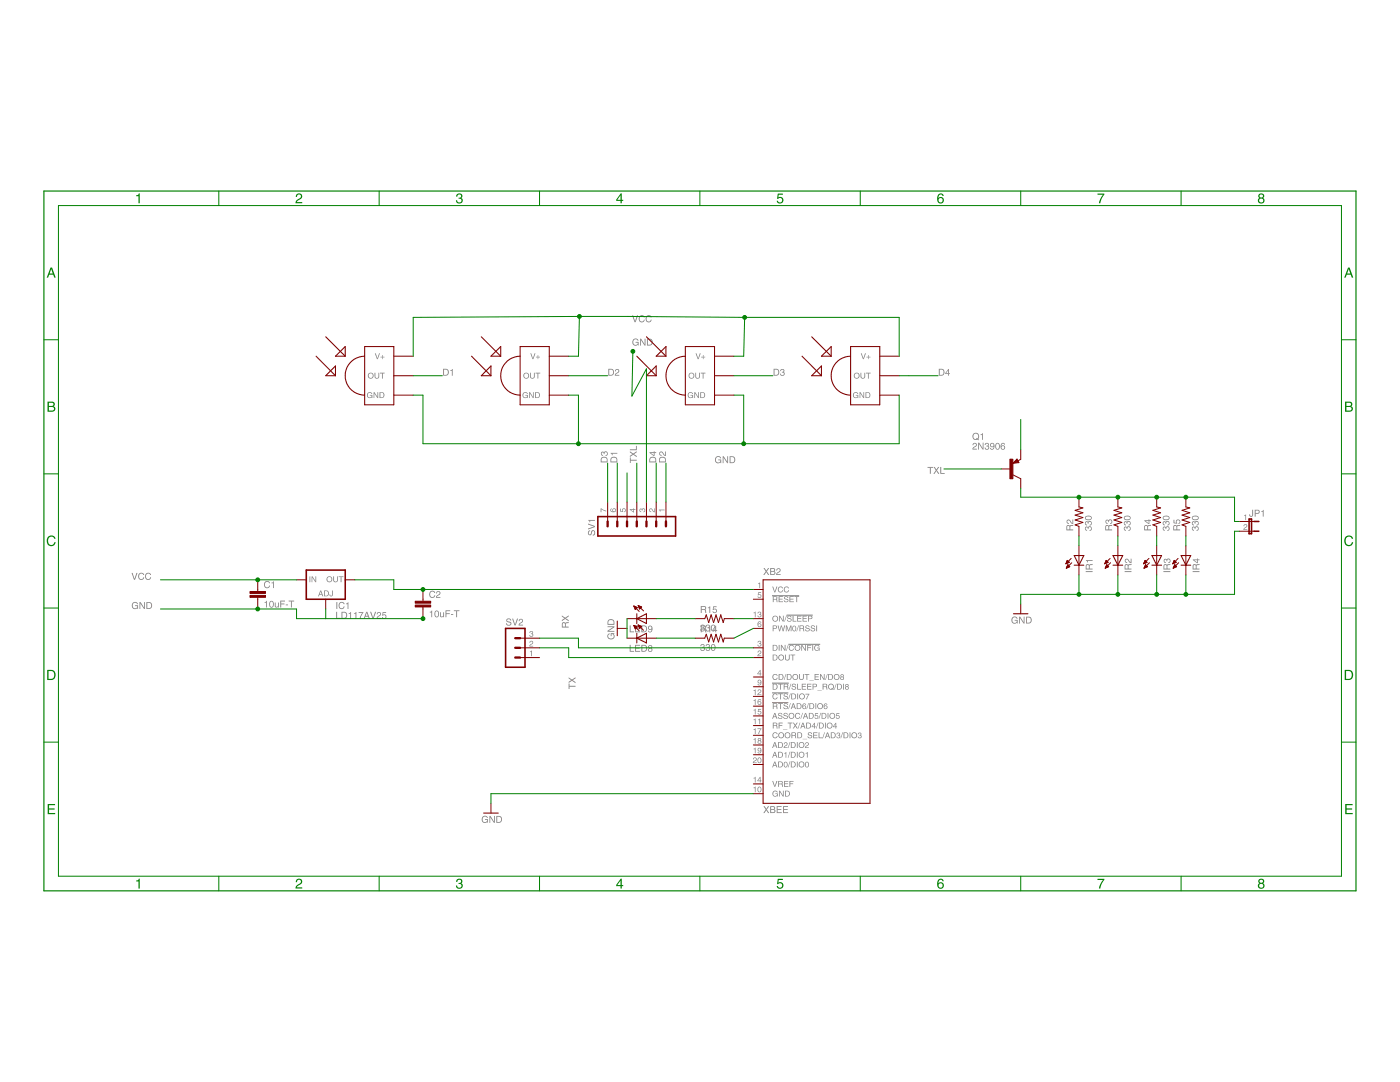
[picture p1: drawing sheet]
<svg xmlns="http://www.w3.org/2000/svg" width="279mm" height="216mm" viewBox="0 0 279 216" stroke-linecap="round" stroke-linejoin="round" font-family="sans-serif">
<g fill="#808080">
<path d="M131.5 101.7h1.1v.1h-.8v.3h-.1z"/>
<path d="M129.6 101.5a.71 .71 0 0 1 .9 .6l.1-.7h.1v.8l-.4-.1a.39 .39 0 0 0-.2-.4 .39 .39 0 0 0-.4 0v.2l.3 .2v.1l-.4-.2z"/>
<path d="M127.7 101.6l.2-.1 .2 .1a.38 .38 0 0 1 .7 .1 .38 .38 0 0 1-.4 .5v-.1a.24 .24 0 0 0 .2-.3 .24 .24 0 0 0-.4-.1v.2h-.1a.18 .18 0 0 0-.1-.3 .18 .18 0 0 0-.2 .1l.2 .5-.4-.2z"/>
<path d="M123.8 101.5h.1v.5h.3a.38 .38 0 0 1 .2-.6 .38 .38 0 0 1 .5 .4l-.2 .4h-.1v-.1a.25 .25 0 0 0 .1-.4 .25 .25 0 0 0-.4-.1 .25 .25 0 0 0 .1 .4v.2l-.6-.1z"/>
<path d="M119.9 101.4l1.1 .5v.2l-1-.5v.6h-.1z"/>
<path d="M248.3 102.9l.4-.3v1.2h-.2v-.8h-.2z"/>
<path d="M248.3 104.7a.4 .4 0 0 1 .6 .2 .4 .4 0 0 1-.4 .5l-.2 .2h.6v.1h-.8l.2-.3a.39 .39 0 0 0 .4-.2 .39 .39 0 0 0 0-.5h-.3l-.1 .3h-.1z"/>
<path d="M151.3 116.4l.4-.2v1.2h-.1v-.9h-.3z"/>
<path d="M151.3 129.9a.4 .4 0 0 1 .7 .2 .4 .4 0 0 1-.5 .5l-.2 .2h.6v.1h-.7l.1-.3a.39 .39 0 0 0 .4-.2 .39 .39 0 0 0 0-.5l-.3 .1-.1 .2h-.1z"/>
<path d="M216.6 105.2v.5l.2 .2h.1v-.2a.25 .25 0 0 1-.2-.2 .25 .25 0 0 1 .3-.3l.1 .4h.1a.29 .29 0 0 1 .2-.4 .29 .29 0 0 1 .4 .1 .29 .29 0 0 1-.2 .4l-.2 .1v.1a.44 .44 0 0 0 .5-.6 .44 .44 0 0 0-.8-.1l-.2-.1zM216.6 104.1v.5l.2 .2h.1v-.1a.25 .25 0 0 1-.2-.3 .25 .25 0 0 1 .3-.2l.1 .3h.1a.29 .29 0 0 1 .2-.4 .29 .29 0 0 1 .4 .2 .29 .29 0 0 1-.2 .3l-.2 .1v.2a.44 .44 0 0 0 .5-.6 .44 .44 0 0 0-.8-.1l-.2-.2zM216.7 103.2a.57 .57 0 0 1 .6-.2 .57 .57 0 0 1 .4 .5 .57 .57 0 0 1-.6 .2 .57 .57 0 0 1-.4-.5zM216.6 103.1a.58 .58 0 0 0 .2 .7 .58 .58 0 0 0 .7 0 .47 .47 0 0 0 .4-.6 .47 .47 0 0 0-.7-.3z"/>
<path d="M224.4 105.2l-.1 .5 .3 .2h.1v-.2a.25 .25 0 0 1-.3-.2 .25 .25 0 0 1 .3-.3l.1 .4h.2a.29 .29 0 0 1 .1-.4 .29 .29 0 0 1 .4 .1 .29 .29 0 0 1-.1 .4l-.2 .1v.1a.44 .44 0 0 0 .4-.6 .44 .44 0 0 0-.7-.1l-.3-.1zM224.4 104.1l-.1 .5 .3 .2h.1v-.1a.25 .25 0 0 1-.3-.3 .25 .25 0 0 1 .3-.2l.1 .3h.2a.29 .29 0 0 1 .1-.4 .29 .29 0 0 1 .4 .2 .29 .29 0 0 1-.1 .3l-.2 .1v.2a.44 .44 0 0 0 .4-.6 .44 .44 0 0 0-.7-.1l-.3-.2zM224.5 103.2a.57 .57 0 0 1 .6-.2 .57 .57 0 0 1 .4 .5 .57 .57 0 0 1-.6 .2 .57 .57 0 0 1-.4-.5zM224.4 103.1a.58 .58 0 0 0 .2 .7 .58 .58 0 0 0 .7 0 .47 .47 0 0 0 .3-.6 .47 .47 0 0 0-.6-.3z"/>
<path d="M232.1 105.2v.5l.2 .2h.2v-.2a.25 .25 0 0 1-.3-.2 .25 .25 0 0 1 .3-.3l.1 .4h.2a.29 .29 0 0 1 .1-.4 .29 .29 0 0 1 .4 .1 .29 .29 0 0 1-.1 .4l-.2 .1v.1a.44 .44 0 0 0 .4-.6 .44 .44 0 0 0-.7-.1l-.3-.1zM232.1 104.1v.5l.2 .2h.2v-.1a.25 .25 0 0 1-.3-.3 .25 .25 0 0 1 .3-.2l.1 .3h.2a.29 .29 0 0 1 .1-.4 .29 .29 0 0 1 .4 .2 .29 .29 0 0 1-.1 .3l-.2 .1v.2a.44 .44 0 0 0 .4-.6 .44 .44 0 0 0-.7-.1l-.3-.2zM232.2 103.2a.57 .57 0 0 1 .6-.2 .57 .57 0 0 1 .4 .5 .57 .57 0 0 1-.6 .2 .57 .57 0 0 1-.4-.5zM232.2 103.1a.58 .58 0 0 0 .1 .7 .58 .58 0 0 0 .7 0 .47 .47 0 0 0 .4-.6 .47 .47 0 0 0-.7-.3z"/>
<path d="M238 105.2l-.1 .5 .2 .2h.2v-.2a.25 .25 0 0 1-.3-.2 .25 .25 0 0 1 .3-.3l.1 .4h.2a.29 .29 0 0 1 .1-.4 .29 .29 0 0 1 .4 .1 .29 .29 0 0 1-.1 .4l-.2 .1v.1a.44 .44 0 0 0 .4-.6 .44 .44 0 0 0-.7-.1l-.3-.1zM238 104.1l-.1 .5 .2 .2h.2v-.1a.25 .25 0 0 1-.3-.3 .25 .25 0 0 1 .3-.2l.1 .3h.2a.29 .29 0 0 1 .1-.4 .29 .29 0 0 1 .4 .2 .29 .29 0 0 1-.1 .3l-.2 .1v.2a.44 .44 0 0 0 .4-.6 .44 .44 0 0 0-.7-.1l-.3-.2zM238 103.2a.57 .57 0 0 1 .6-.2 .57 .57 0 0 1 .4 .5 .57 .57 0 0 1-.5 .2 .57 .57 0 0 1-.5-.5zM238 103.1a.58 .58 0 0 0 .1 .7 .58 .58 0 0 0 .7 0 .47 .47 0 0 0 .4-.6 .47 .47 0 0 0-.7-.3z"/>
<path d="M202 123.2a.68 .68 0 0 0 0 1 .68 .68 0 0 0 .9 0l.2 .2v-.7h-.6v.1h.4v.2a.51 .51 0 0 1-.7 .2 .51 .51 0 0 1-.1-.8l.4-.2 .6 .3-.4-.5h-.4zM203.4 123v1.4h.1v-1.1l.8 1.1h.2v-1.4h-.2v1.2l-.7-1.2zM204.8 123v1.4h.5a.69 .69 0 0 0 .6-.7 .69 .69 0 0 0-.6-.7zM204.9 123.2h.4a.54 .54 0 0 1 .4 .5 .54 .54 0 0 1-.4 .6h-.4z"/>
<path d="M194.2 88.5l-.1 .3h.2a.27 .27 0 0 1 .2-.3 .27 .27 0 0 1 .3 .4l-.7 .5v.3h.9v-.2h-.8l.1-.1a.74 .74 0 0 0 .5-.9l-.3-.1zM195.2 88.3v1.4h.2v-1.1l.7 1.1h.2v-1.4h-.2v1.1l-.7-1.1zM196.6 88.5l-.1 .3h.2a.25 .25 0 0 1 .3-.3 .25 .25 0 0 1 .2 .3l-.3 .1v.2a.29 .29 0 0 1 .3 .1 .29 .29 0 0 1-.1 .4 .29 .29 0 0 1-.4-.1v-.2h-.2a.44 .44 0 0 0 .6 .4 .44 .44 0 0 0 .1-.7 .34 .34 0 0 0 .1-.4 .34 .34 0 0 0-.3-.2zM197.7 88.5a.43 .43 0 0 0 0 .6 .43 .43 0 0 0 .6 0l-.2 .5-.5-.2 .1 .2a.66 .66 0 0 0 .8-.3 .66 .66 0 0 0-.3-.9zM197.7 88.8a.3 .3 0 0 1 .6 0 .3 .3 0 0 1-.6 0zM198.9 88.5a.54 .54 0 0 1 .5 .5 .54 .54 0 0 1-.3 .6l-.3-.3zM198.8 88.5a.81 .81 0 0 0 .3 1.2 .74 .74 0 0 0 .4-.6 .74 .74 0 0 0-.4-.7zM199.9 88.5l-.2 .3a.58 .58 0 0 0 0 .7 .58 .58 0 0 0 .7 .2 .44 .44 0 0 0 .1-.7 .44 .44 0 0 0-.7 0l.2-.4 .3-.1 .3 .2-.3-.3zM199.9 89.3a.3 .3 0 0 1 .6 0 .3 .3 0 0 1-.6 0z"/>
<path d="M152.4 160.9l.4 .6-.5 .7h.3l.3-.5 .4 .5h.2l-.5-.7 .5-.6h-.2l-.4 .5-.3-.5zM153.9 161l.6 .1v.2l-.6 .2zM153.7 160.9v1.3h.6a.38 .38 0 0 0 .4-.2 .38 .38 0 0 0-.2-.5 .34 .34 0 0 0 .2-.4 .34 .34 0 0 0-.4-.2zM153.9 161.6h.4a.25 .25 0 0 1 .3 .2 .25 .25 0 0 1-.3 .3h-.4zM155 160.9v1.3h1v-.1h-.8v-.5h.7v-.1h-.7v-.5h.8v-.1zM156.3 160.9v1.3h1v-.1h-.8v-.5h.7v-.1h-.7v-.5h.8v-.1z"/>
<path d="M139.9 128.7l-.1 .2h.1a.25 .25 0 0 1 .3-.2 .25 .25 0 0 1 .2 .3l-.3 .1v.1a.29 .29 0 0 1 .4 .2 .29 .29 0 0 1-.1 .3 .29 .29 0 0 1-.4-.1l-.1-.2h-.1a.44 .44 0 0 0 .6 .5 .44 .44 0 0 0 .1-.8 .34 .34 0 0 0 .1-.4 .34 .34 0 0 0-.4-.2zM140.9 128.7l-.1 .2h.2a.25 .25 0 0 1 .3-.2 .25 .25 0 0 1 .2 .3l-.3 .1v.1a.29 .29 0 0 1 .3 .2 .29 .29 0 0 1-.1 .3 .29 .29 0 0 1-.4-.1v-.2h-.2a.44 .44 0 0 0 .6 .5 .44 .44 0 0 0 .1-.8 .34 .34 0 0 0 .2-.4 .34 .34 0 0 0-.4-.2zM142.2 128.7a.54 .54 0 0 1 .5 .5 .54 .54 0 0 1-.4 .5l-.2-.3zM142 128.6a.81 .81 0 0 0 .3 1.3 .74 .74 0 0 0 .5-.7 .74 .74 0 0 0-.5-.7z"/>
<path d="M139.9 124.8l-.1 .3h.1a.25 .25 0 0 1 .3-.3 .25 .25 0 0 1 .2 .3l-.3 .1v.1a.29 .29 0 0 1 .4 .2 .29 .29 0 0 1-.1 .4 .29 .29 0 0 1-.4-.1l-.1-.2h-.1a.44 .44 0 0 0 .6 .4 .44 .44 0 0 0 .1-.7 .34 .34 0 0 0 .1-.5 .34 .34 0 0 0-.4-.2zM140.9 124.8l-.1 .3h.2a.25 .25 0 0 1 .3-.3 .25 .25 0 0 1 .2 .3l-.3 .1v.1a.29 .29 0 0 1 .3 .2 .29 .29 0 0 1-.1 .4 .29 .29 0 0 1-.4-.1v-.2h-.2a.44 .44 0 0 0 .6 .4 .44 .44 0 0 0 .1-.7 .34 .34 0 0 0 .2-.5 .34 .34 0 0 0-.4-.2zM142.2 124.8a.54 .54 0 0 1 .5 .5 .54 .54 0 0 1-.4 .6l-.2-.4zM142 124.7a.81 .81 0 0 0 .3 1.3 .74 .74 0 0 0 .5-.7 .74 .74 0 0 0-.5-.7z"/>
<path d="M121.3 126.6a.69 .69 0 0 0 .6 1 .69 .69 0 0 0 .5-1.1l.2-.2h-.7v.6h.1v-.4h.1a.51 .51 0 0 1 .3 .8 .51 .51 0 0 1-.8 0l-.2-.3 .3-.6zM121.2 125v.1h1.2l-1.2 .8v.2h1.4v-.2h-1.1l1.1-.7v-.2zM121.4 123.7l-.1 .3-.1 .7h1.4v-.6a.72 .72 0 0 0-1.2-.4zM121.5 123.8l.4-.1a.44 .44 0 0 1 .6 .4v.4h-1.1z"/>
<path d="M96.3 163a.68 .68 0 0 0 0 1 .68 .68 0 0 0 .9 0l.2 .2v-.7h-.6v.1h.4v.1a.51 .51 0 0 1-.7 .3 .51 .51 0 0 1-.1-.8l.4-.3 .6 .3-.4-.4h-.4zM97.7 162.8v1.4h.1v-1.1l.8 1.1h.2v-1.4h-.2v1.1l-.7-1.1zM99 162.8v1.4h.6a.69 .69 0 0 0 .6-.7 .69 .69 0 0 0-.6-.7zM99.2 163h.4a.54 .54 0 0 1 .4 .5 .54 .54 0 0 1-.4 .5h-.4z"/>
<path d="M67.1 122.1v1.3h.9v-.1h-.7v-1.2zM68.2 122.1v1.3h.5a.69 .69 0 0 0 .6-.6 .69 .69 0 0 0-.6-.7zM68.3 122.2h.4a.54 .54 0 0 1 .4 .6 .54 .54 0 0 1-.4 .5h-.4zM69.6 122.4v.1h.3v.9h.2v-1.3zM70.6 122.4v.1h.4v.9h.1v-1.3zM71.6 122.1v.2h.7l-.5 1v.1h.2l.5-1.3zM73.1 122.1l-.5 1.3h.2l.1-.4h.6l.1 .4h.2l-.5-1.3zM73.2 122.3l.2 .6h-.4zM73.9 122.1l.5 1.3h.2l.5-1.3h-.3l-.3 1.1-.4-1.1zM75.3 122.3l-.1 .3h.2a.27 .27 0 0 1 .2-.3 .27 .27 0 0 1 .3 .3l-.7 .5v.3h.8v-.1h-.7l.1-.1a.74 .74 0 0 0 .5-1l-.3-.1zM76.4 122.1l-.1 .8h.1a.3 .3 0 0 1 .5-.1 .3 .3 0 0 1-.1 .5 .3 .3 0 0 1-.4-.2h-.2a.45 .45 0 0 0 .6 .4 .45 .45 0 0 0 .3-.6 .45 .45 0 0 0-.7-.2l.1-.4h.6v-.2z"/>
<path d="M52.8 120.1v.2h.3v.9h.2v-1.3zM54.1 120.1a.54 .54 0 0 1 .4 .4 .54 .54 0 0 1-.3 .6l-.3-.3zM53.9 120a.81 .81 0 0 0 .3 1.3 .74 .74 0 0 0 .4-.7 .74 .74 0 0 0-.4-.7zM54.8 120.2v.7a.35 .35 0 0 0 .3 .3 .35 .35 0 0 0 .4-.1v.1h.1v-1h-.1v.6a.25 .25 0 0 1-.2 .3 .25 .25 0 0 1-.3-.2v-.7zM55.9 119.8v1.4h.2v-.6h.7v-.2h-.7v-.4h.8v-.2zM57 120.6v.2h.5v-.2zM57.6 119.8v.2h.5v1.2h.1v-1.2h.5v-.2z"/>
<path d="M85.8 122.1v.1h.3v1h.1v-1.4zM87 122a.54 .54 0 0 1 .5 .5 .54 .54 0 0 1-.3 .6l-.3-.4zM86.9 121.9a.81 .81 0 0 0 .3 1.3 .74 .74 0 0 0 .4-.7 .74 .74 0 0 0-.4-.7zM87.8 122.2v.7a.35 .35 0 0 0 .3 .3 .35 .35 0 0 0 .4-.2v.2h.1v-1h-.1v.5a.25 .25 0 0 1-.2 .3 .25 .25 0 0 1-.3-.2v-.6zM88.9 121.8v1.4h.2v-.7h.7v-.1h-.7v-.5h.8v-.1zM90 122.6v.1h.5v-.1zM90.6 121.8v.1h.4v1.3h.2v-1.3h.5v-.1z"/>
<path d="M73.4 78.4a.58 .58 0 0 0-.1 .9 .58 .58 0 0 0 .9 0l.1 .1v-.6h-.5v.1l.4 .1a.42 .42 0 0 1-.6 .3 .42 .42 0 0 1-.2-.7l.4-.2 .5 .2-.3-.3zM74.6 78.3v1.1h.1v-.9l.6 .9h.2v-1.1h-.2v.9l-.6-.9zM75.7 78.3v1.1h.5a.59 .59 0 0 0 .5-.6 .59 .59 0 0 0-.5-.5zM75.9 78.4h.3a.48 .48 0 0 1 .4 .4 .48 .48 0 0 1-.4 .5h-.3z"/>
<path d="M73.5 75a.45 .45 0 0 1 .9 0 .45 .45 0 0 1-.9 0zM73.4 75a.6 .6 0 0 0 1.2 0 .6 .6 0 0 0-1.2 0zM74.8 74.4v.7a.47 .47 0 0 0 .4 .5 .47 .47 0 0 0 .5-.5v-.7h-.2v.7a.31 .31 0 0 1-.3 .3 .31 .31 0 0 1-.3-.3v-.7zM75.8 74.4v.1h.4v1h.2v-1h.4v-.1z"/>
<path d="M74.8 70.5l.4 1.2h.2l.4-1.2h-.1l-.4 1-.3-1zM75.9 71.2v.1h.4v.4h.1v-.4h.3v-.1h-.3v-.4h-.1v.4z"/>
<path d="M104.4 78.4a.58 .58 0 0 0 0 .9 .58 .58 0 0 0 .8 0l.1 .1v-.6h-.5v.1l.4 .1a.42 .42 0 0 1-.6 .3 .42 .42 0 0 1-.1-.7l.3-.2 .5 .2-.3-.3zM105.6 78.3v1.1h.1v-.9l.6 .9h.2v-1.1h-.1v.9l-.6-.9zM106.8 78.3v1.1h.5a.59 .59 0 0 0 .4-.6 .59 .59 0 0 0-.4-.5zM106.9 78.4h.3a.48 .48 0 0 1 .4 .4 .48 .48 0 0 1-.4 .5h-.3z"/>
<path d="M104.6 75a.44 .44 0 0 1 .8 0 .44 .44 0 0 1-.8 0zM104.4 75a.6 .6 0 0 0 1.2 0 .6 .6 0 0 0-1.2 0zM105.8 74.4v.7a.47 .47 0 0 0 .5 .5 .47 .47 0 0 0 .4-.5v-.7h-.1v.7a.31 .31 0 0 1-.3 .3 .31 .31 0 0 1-.4-.3v-.7zM106.9 74.4v.1h.4v1h.1v-1h.4v-.1z"/>
<path d="M105.8 70.5l.5 1.2h.1l.5-1.2h-.2l-.3 1-.4-1zM107 71.2v.1h.3v.4h.1v-.4h.4v-.1h-.4v-.4h-.1v.4z"/>
<path d="M137.4 78.4a.58 .58 0 0 0 0 .9 .58 .58 0 0 0 .8 0l.1 .1v-.6h-.5v.1l.4 .1a.42 .42 0 0 1-.6 .3 .42 .42 0 0 1-.2-.7l.4-.2 .5 .2-.3-.3zM138.6 78.3v1.1h.1v-.9l.6 .9h.2v-1.1h-.2v.9l-.6-.9zM139.8 78.3v1.1h.4a.59 .59 0 0 0 .5-.6 .59 .59 0 0 0-.5-.5zM139.9 78.4h.3a.48 .48 0 0 1 .4 .4 .48 .48 0 0 1-.4 .5h-.3z"/>
<path d="M137.5 75a.45 .45 0 0 1 .9 0 .45 .45 0 0 1-.9 0zM137.4 75a.6 .6 0 0 0 1.2 0 .6 .6 0 0 0-1.2 0zM138.8 74.4v.7a.47 .47 0 0 0 .4 .5 .47 .47 0 0 0 .5-.5v-.7h-.2v.7a.31 .31 0 0 1-.3 .3 .31 .31 0 0 1-.3-.3v-.7zM139.8 74.4v.1h.4v1h.2v-1h.4v-.1z"/>
<path d="M138.8 70.5l.4 1.2h.2l.4-1.2h-.1l-.4 1-.3-1zM139.9 71.2v.1h.4v.4h.1v-.4h.3v-.1h-.3v-.4h-.1v.4z"/>
<path d="M170.4 78.4a.58 .58 0 0 0-.1 .9 .58 .58 0 0 0 .9 0l.1 .1v-.6h-.5v.1l.3 .1a.42 .42 0 0 1-.5 .3 .42 .42 0 0 1-.2-.7l.4-.2 .5 .2-.4-.3zM171.5 78.3v1.1h.2v-.9l.6 .9h.2v-1.1h-.2v.9l-.6-.9zM172.7 78.3v1.1h.5a.59 .59 0 0 0 .5-.6 .59 .59 0 0 0-.5-.5zM172.9 78.4h.3a.48 .48 0 0 1 .3 .4 .48 .48 0 0 1-.3 .5h-.3z"/>
<path d="M170.5 75a.45 .45 0 0 1 .9 0 .45 .45 0 0 1-.9 0zM170.3 75a.6 .6 0 0 0 1.2 0 .6 .6 0 0 0-1.2 0zM171.7 74.4v.7a.47 .47 0 0 0 .5 .5 .47 .47 0 0 0 .5-.5v-.7h-.2v.7a.31 .31 0 0 1-.3 .3 .31 .31 0 0 1-.3-.3v-.7zM172.8 74.4v.1h.4v1h.2v-1h.4v-.1z"/>
<path d="M171.8 70.5l.4 1.2h.2l.4-1.2h-.2l-.3 1-.3-1zM172.9 71.2v.1h.4v.4h.1v-.4h.3v-.1h-.3v-.4h-.1v.4z"/>
<path d="M117.5 105.9a.45 .45 0 0 0-.1 .7 .45 .45 0 0 0 .7-.1l.1-.4a.27 .27 0 0 1 .4-.1 .27 .27 0 0 1 0 .5l-.3 .4a.51 .51 0 0 0 .5-.6 .51 .51 0 0 0-.7-.4l-.2 .6a.31 .31 0 0 1-.5-.1 .31 .31 0 0 1 .4-.4v-.2zM117.4 104.5v.2l1.1 .4-1.1 .4v.2l1.3-.5v-.2zM117.4 103.7l.3 .5h.1v-.3h.9v-.2z"/>
<path d="M125.7 101.6l.7 .6h.1v-.5h.3v-.1h-.3v-.2l-.1 .2zM125.9 101.7h.5v.4z"/>
<path d="M121.9 101.6a.53 .53 0 0 0 .5 .7 .53 .53 0 0 0 .4-.8 .36 .36 0 0 0-.5 .1 .36 .36 0 0 0 0 .5 .28 .28 0 0 1-.3-.1 .28 .28 0 0 1 0-.4l.1-.1zM122.3 101.8a.25 .25 0 0 1 .5 0 .25 .25 0 0 1-.5 0z"/>
<path d="M212.9 104.9l-.1 .9h1.4v-.2h-.6v-.5l.6-.2v-.2l-.7 .2-.3-.1zM213 105h.4v.6h-.4zM213 103.8l-.1 .6 .4 .1v-.1a.27 .27 0 0 1-.3-.3 .27 .27 0 0 1 .4-.3l.5 .7 .3 .1v-.9h-.2v.7l-.1-.1a.74 .74 0 0 0-.9-.5z"/>
<path d="M220.7 104.9l-.1 .9h1.3v-.2h-.5v-.5l.5-.2v-.2l-.6 .2-.4-.1zM220.8 105h.4v.6h-.5zM220.7 103.8v.5l.2 .2h.1v-.1a.25 .25 0 0 1-.2-.3 .25 .25 0 0 1 .3-.2l.1 .3h.1a.29 .29 0 0 1 .2-.4 .29 .29 0 0 1 .3 .1 .29 .29 0 0 1-.1 .4l-.2 .1v.1a.44 .44 0 0 0 .5-.6 .44 .44 0 0 0-.8-.1l-.2-.1z"/>
<path d="M228.4 104.9l-.1 .9h1.4v-.2h-.6v-.5l.6-.2v-.2l-.7 .2-.3-.1zM228.5 105h.4l.1 .6h-.5zM228.4 103.8v.1l.8 .7h.2v-.6h.3v-.2h-.3v-.2h-.2v.2zM228.6 104h.6v.4z"/>
<path d="M234.2 104.9v.9h1.3v-.2h-.6l.1-.5 .5-.2v-.2l-.6 .2-.4-.1zM234.4 105h.3l.1 .6h-.5zM234.2 103.7v.7l.7 .1v-.1a.3 .3 0 0 1 0-.5 .3 .3 0 0 1 .4 0 .3 .3 0 0 1-.1 .5v.2a.45 .45 0 0 0 .4-.6 .45 .45 0 0 0-.6-.3 .45 .45 0 0 0-.3 .6h-.3v-.6z"/>
<path d="M216.7 114v.2h1.4v-.2zM216.8 112.7l-.1 .9h1.3v-.1h-.5v-.6l.5-.2v-.2l-.6 .2-.4-.1zM216.9 112.8h.4v.7h-.5zM216.7 111.8l.3 .4h.1v-.3h1v-.1z"/>
<path d="M224.4 114v.2h1.4v-.2zM224.5 112.7l-.1 .9h1.4v-.1h-.6v-.6l.6-.2v-.2l-.7 .2-.3-.1zM224.6 112.8h.4l.1 .7h-.5zM224.6 111.6l-.1 .6 .4 .1v-.1a.27 .27 0 0 1-.3-.3 .27 .27 0 0 1 .4-.2l.5 .6 .3 .1v-.9h-.2v.7l-.1-.1a.74 .74 0 0 0-.9-.5z"/>
<path d="M232.2 114v.2h1.4v-.2zM232.3 112.7l-.1 .9h1.4v-.1h-.6v-.6l.6-.2v-.2l-.7 .2-.3-.1zM232.4 112.8h.4v.7h-.4zM232.3 111.6v.5l.2 .2h.2v-.1a.25 .25 0 0 1-.3-.3 .25 .25 0 0 1 .3-.2l.1 .3h.1a.29 .29 0 0 1 .2-.4 .29 .29 0 0 1 .4 .2 .29 .29 0 0 1-.1 .3l-.2 .1v.2a.44 .44 0 0 0 .4-.7 .44 .44 0 0 0-.7-.1l-.3-.1z"/>
<path d="M238 114v.2h1.4v-.2zM238.1 112.7l-.1 .9h1.4v-.1h-.6v-.6l.6-.2v-.2l-.7 .2-.3-.1zM238.2 112.8h.4v.7h-.4zM238.1 111.6v.2l.8 .6h.2v-.6h.3v-.2h-.3v-.2h-.2v.2zM238.3 111.8h.6v.4z"/>
<path d="M249.9 101.7v1a.22 .22 0 0 1-.3 .3 .22 .22 0 0 1-.1-.4h-.2a.39 .39 0 0 0 .4 .5 .39 .39 0 0 0 .4-.4v-1zM250.6 101.9h.4a.24 .24 0 0 1 .2 .2 .24 .24 0 0 1-.3 .3h-.3zM250.4 101.7v1.4h.2v-.6h.4a.4 .4 0 0 0 .4-.4 .4 .4 0 0 0-.4-.4zM251.7 102v.1h.3v1h.2v-1.4z"/>
<path d="M194.4 86.7a.54 .54 0 0 1 .7 .1 .54 .54 0 0 1 0 .7l-.2-.1-.1 .1 .1 .1a.55 .55 0 0 1-.6-.2 .55 .55 0 0 1 .1-.7zM194.3 86.5a.73 .73 0 0 0-.1 .9 .73 .73 0 0 0 .9 .3l.2 .2 .1-.1-.2-.2a.73 .73 0 0 0 .1-.9 .73 .73 0 0 0-1-.2zM195.7 86.7v.1h.3v1h.2v-1.4z"/>
<path d="M152.4 113.3l.4 .7-.5 .7h.3l.3-.5 .4 .5h.2l-.5-.7 .5-.7h-.2l-.4 .6-.3-.6zM153.9 113.5l.6 .1v.2l-.6 .1zM153.7 113.4v1.3h.6a.38 .38 0 0 0 .4-.3 .38 .38 0 0 0-.2-.4 .34 .34 0 0 0 .2-.4 .34 .34 0 0 0-.4-.2zM153.9 114.1h.4a.25 .25 0 0 1 .3 .2 .25 .25 0 0 1-.3 .3h-.4zM155 113.5l-.1 .4h.2a.27 .27 0 0 1 .3-.4 .27 .27 0 0 1 .2 .4l-.6 .5-.1 .3h.9v-.1h-.7v-.1a.74 .74 0 0 0 .6-1l-.3-.1z"/>
<path d="M154.1 117l.4 1.2h.2l.4-1.2h-.1l-.4 1.1-.3-1.1zM155.4 117.2a.56 .56 0 0 0 0 .9 .56 .56 0 0 0 .9-.3h-.2a.42 .42 0 0 1-.6 .2 .42 .42 0 0 1 0-.7l.4-.1 .4 .2-.3-.3zM156.6 117.2a.56 .56 0 0 0 0 .9 .56 .56 0 0 0 .9-.3h-.2a.42 .42 0 0 1-.7 .2 .42 .42 0 0 1 .1-.7l.4-.1 .3 .2-.2-.3z"/>
<path d="M154.2 130.6v1.2h.5a.59 .59 0 0 0 .5-.6 .59 .59 0 0 0-.5-.6zM154.4 130.7h.3a.48 .48 0 0 1 .3 .5 .48 .48 0 0 1-.3 .5h-.3zM155.4 131.2a.45 .45 0 0 1 .9 0 .45 .45 0 0 1-.9 0zM155.3 131.2a.6 .6 0 0 0 1.2 0 .6 .6 0 0 0-1.2 0zM156.7 130.6v.8a.47 .47 0 0 0 .4 .4 .47 .47 0 0 0 .5-.4v-.8h-.2v.7a.31 .31 0 0 1-.3 .4 .31 .31 0 0 1-.3-.4v-.7zM157.7 130.6v.2h.4v1h.2v-1h.4v-.2z"/>
<path d="M154.2 128.7v1.1h.5a.59 .59 0 0 0 .5-.5 .59 .59 0 0 0-.5-.6zM154.4 128.8h.3a.48 .48 0 0 1 .3 .5 .48 .48 0 0 1-.3 .4h-.3zM155.4 128.7v1.1h.2v-1.1zM155.8 128.7v1.1h.2v-.9l.6 .9h.2v-1.1h-.2v.9l-.6-.9zM157.3 128.7l-.4 1.2h.1l.4-1.2zM157.6 128.8a.56 .56 0 0 0 0 .9 .56 .56 0 0 0 .9-.3h-.2a.42 .42 0 0 1-.7 .2 .42 .42 0 0 1 .1-.7l.4-.1 .3 .2-.2-.3zM158.7 129.3a.45 .45 0 0 1 .9 0 .45 .45 0 0 1-.9 0zM158.5 129.3a.6 .6 0 0 0 1.2 0 .6 .6 0 0 0-1.2 0zM159.9 128.7v1.1h.2v-.9l.6 .9h.1v-1.1h-.1v.9l-.6-.9zM161.1 128.7v1.1h.2v-.5h.5v-.1h-.5v-.4h.6v-.1zM162.1 128.7v1.1h.2v-1.1zM162.6 128.9a.58 .58 0 0 0 0 .8 .58 .58 0 0 0 .8 0l.2 .1v-.6h-.5v.2h.3a.42 .42 0 0 1-.6 .3 .42 .42 0 0 1-.1-.6l.3-.3 .6 .2-.4-.3z"/>
</g>
<path d="M157.3 128.6h6.4" fill="none" stroke="#808080" stroke-width=".2"/>
<g fill="#808080">
<path d="M151.3 128l.3-.1a.28 .28 0 0 1 .3 .1 .28 .28 0 0 1-.1 .4 .37 .37 0 0 1-.1 .6 .37 .37 0 0 1-.5-.4h.1a.24 .24 0 0 0 .3 .3 .24 .24 0 0 0 .1-.4h-.2v-.2a.18 .18 0 0 0 .3-.1 .18 .18 0 0 0-.1-.2l-.5 .2z"/>
<path d="M154.3 134.6a.56 .56 0 0 0 0 1 .56 .56 0 0 0 .9-.4h-.2a.42 .42 0 0 1-.6 .2 .42 .42 0 0 1 0-.7l.4-.1 .4 .3-.3-.4zM155.4 134.5v1.2h.5a.59 .59 0 0 0 .5-.6 .59 .59 0 0 0-.5-.6zM155.6 134.6h.3a.48 .48 0 0 1 .3 .5 .48 .48 0 0 1-.3 .4h-.3zM156.8 134.5l-.4 1.2h.1l.4-1.2zM157 134.5v1.2h.5a.59 .59 0 0 0 .5-.6 .59 .59 0 0 0-.5-.6zM157.2 134.6h.3a.48 .48 0 0 1 .3 .5 .48 .48 0 0 1-.3 .4h-.3zM158.2 135.1a.45 .45 0 0 1 .9 0 .45 .45 0 0 1-.9 0zM158.1 135.1a.6 .6 0 0 0 1.2 0 .6 .6 0 0 0-1.2 0zM159.5 134.5v.8a.47 .47 0 0 0 .5 .4 .47 .47 0 0 0 .4-.5v-.7h-.1v.7a.31 .31 0 0 1-.4 .3 .31 .31 0 0 1-.3-.3v-.7zM160.6 134.5v.1h.4v1.1h.1v-1.1h.4v-.1zM161.5 135.8l.9 .1zM162.6 134.5v1.2h.8v-.2h-.7v-.4h.7v-.1h-.7v-.4h.7v-.1zM163.7 134.5v1.2h.1v-1l.6 1h.2v-1.2h-.2v1l-.6-1zM165.1 134.5l-.4 1.2h.1l.4-1.2zM165.3 134.5v1.2h.4a.59 .59 0 0 0 .5-.6 .59 .59 0 0 0-.4-.6zM165.4 134.6h.3a.48 .48 0 0 1 .4 .5 .48 .48 0 0 1-.4 .4h-.3zM166.5 135.1a.45 .45 0 0 1 .9 0 .45 .45 0 0 1-.9 0zM166.3 135.1a.6 .6 0 0 0 1.2 0 .6 .6 0 0 0-1.2 0zM167.8 134.6l-.1 .2 .2 .3a.35 .35 0 0 0-.1 .5 .35 .35 0 0 0 .5 0 .35 .35 0 0 0 0-.5 .29 .29 0 0 0 .1-.4 .29 .29 0 0 0-.3-.2zM167.8 135.4a.25 .25 0 0 1 .5 0 .25 .25 0 0 1-.5 0zM167.9 134.8a.2 .2 0 0 1 .4 0 .2 .2 0 0 1-.4 0z"/>
<path d="M151.7 133.7l-.6 .8h.5v.3h.2v-.3l.2-.1h-.2v-.7zM151.6 133.9v.5h-.3z"/>
<path d="M154.2 119v1.2h.2v-.6l.5 .1 .1 .5h.2l-.2-.6a.32 .32 0 0 0 .1-.4 .32 .32 0 0 0-.3-.2zM154.4 119.1h.4a.2 .2 0 0 1 .2 .2 .2 .2 0 0 1-.3 .2h-.3zM155.4 119v1.2h.9v-.2h-.7v-.4h.6v-.1h-.6v-.4h.6v-.1zM156.6 119.1l-.1 .1a.53 .53 0 0 0 .7 .5 .3 .3 0 0 1-.3 .4 .3 .3 0 0 1-.3-.3h-.2a.44 .44 0 0 0 .5 .4 .44 .44 0 0 0 .4-.6l-.6-.2a.26 .26 0 0 1 .2-.4 .26 .26 0 0 1 .3 .3l.1-.1-.2-.2zM157.6 119v1.2h.8v-.2h-.7v-.4h.7v-.1h-.7v-.4h.7v-.1zM158.5 119v.1h.4v1.1h.2v-1.1h.4v-.1z"/>
</g>
<path d="M154.1 118.9h5.4" fill="none" stroke="#808080" stroke-width=".2"/>
<g fill="#808080">
<path d="M151.3 118.2h.6v.1h-.5v.3a.38 .38 0 0 1 .6 .2 .38 .38 0 0 1-.5 .5l-.3-.1v-.2h.1a.25 .25 0 0 0 .4 .1 .25 .25 0 0 0 0-.4 .25 .25 0 0 0-.4 .1h-.1z"/>
<path d="M154.4 124.9h.3a.21 .21 0 0 1 .2 .2 .21 .21 0 0 1-.2 .3h-.3zM154.2 124.8v1.2h.2v-.5h.3a.34 .34 0 0 0 .4-.4 .34 .34 0 0 0-.4-.3zM155.2 124.8l.3 1.2h.2l.2-1 .3 1h.2l.3-1.2h-.2l-.2 1-.3-1h-.1l-.3 1-.2-1zM156.8 124.8v1.2h.2v-1l.3 1h.2l.3-1v1h.1v-1.2h-.2l-.3 1-.3-1zM158.4 125a.42 .42 0 0 1 .4 .4 .42 .42 0 0 1-.4 .4l-.1-.4zM158.3 124.9a.58 .58 0 0 0-.2 .7 .58 .58 0 0 0 .6 .3 .58 .58 0 0 0 .2-.6 .58 .58 0 0 0-.6-.4zM159.3 124.8l-.4 1.2h.1l.4-1.2zM159.6 124.8v1.2h.1v-.5h.5l.1 .5h.2l-.2-.6a.32 .32 0 0 0 .2-.4 .32 .32 0 0 0-.4-.2zM159.7 124.9h.4a.2 .2 0 0 1 .2 .2 .2 .2 0 0 1-.2 .2h-.4zM160.8 124.9v.1a.53 .53 0 0 0 .6 .5 .3 .3 0 0 1-.3 .4 .3 .3 0 0 1-.3-.3h-.1a.44 .44 0 0 0 .5 .4 .44 .44 0 0 0 .3-.6l-.5-.2a.26 .26 0 0 1 .1-.4 .26 .26 0 0 1 .3 .3l.2-.1-.2-.2zM161.9 124.9l-.1 .1a.53 .53 0 0 0 .7 .5 .3 .3 0 0 1-.3 .4 .3 .3 0 0 1-.3-.3h-.1a.44 .44 0 0 0 .5 .4 .44 .44 0 0 0 .3-.6l-.6-.2a.26 .26 0 0 1 .2-.4 .26 .26 0 0 1 .3 .3l.1-.1-.2-.2zM162.9 124.8v1.2h.2v-1.2z"/>
<path d="M151.4 124a.57 .57 0 0 0-.3 .7 .57 .57 0 0 0 .6 .4 .37 .37 0 0 0 .2-.6 .37 .37 0 0 0-.6 0 .28 .28 0 0 1 .1-.3 .28 .28 0 0 1 .4 0l.1 .1-.2-.3zM151.3 124.8a.25 .25 0 0 1 .5 0 .25 .25 0 0 1-.5 0z"/>
<path d="M154.2 136.4v1.2h.5a.59 .59 0 0 0 .5-.6 .59 .59 0 0 0-.5-.6zM154.4 136.6h.3a.48 .48 0 0 1 .3 .4 .48 .48 0 0 1-.3 .5h-.3zM155.3 136.4v.2h.4v1h.1v-1h.4v-.2zM156.4 136.4v1.2h.2v-.5h.5l.1 .5h.2l-.2-.6a.32 .32 0 0 0 .1-.4 .32 .32 0 0 0-.4-.2zM156.6 136.6h.4a.2 .2 0 0 1 .2 .2 .2 .2 0 0 1-.3 .2h-.3zM157.8 136.4l-.4 1.2h.1l.4-1.2zM158.1 136.5l-.1 .1a.53 .53 0 0 0 .7 .6 .3 .3 0 0 1-.3 .3 .3 .3 0 0 1-.3-.3h-.1a.44 .44 0 0 0 .5 .4 .44 .44 0 0 0 .3-.5l-.5-.2a.26 .26 0 0 1 .1-.4 .26 .26 0 0 1 .3 .3l.1-.1-.2-.2zM159.1 136.4v1.2h.8v-.1h-.6v-1.1zM160 136.4v1.2h.9v-.1h-.7v-.4h.6v-.2h-.6v-.3h.7v-.2zM161.1 136.4v1.2h.9v-.1h-.8v-.4h.7v-.2h-.7v-.3h.7v-.2zM162.3 136.6h.4a.21 .21 0 0 1 .2 .2 .21 .21 0 0 1-.3 .2h-.3zM162.2 136.4v1.2h.1v-.5h.4a.34 .34 0 0 0 .3-.3 .34 .34 0 0 0-.3-.4zM163.1 137.7l.9 .1zM164.2 136.4v1.2h.1v-.5h.5l.2 .5h.2l-.3-.6a.32 .32 0 0 0 .2-.4 .32 .32 0 0 0-.4-.2zM164.3 136.6h.4a.2 .2 0 0 1 .2 .2 .2 .2 0 0 1-.2 .2h-.4zM165.5 136.7a.41 .41 0 0 1 .7 .1 .41 .41 0 0 1-.3 .6h.1a.46 .46 0 0 1-.5-.1 .46 .46 0 0 1 0-.6zM165.5 136.5a.61 .61 0 0 0-.2 .8 .61 .61 0 0 0 .9 .2l.1 .2 .1-.1-.1-.1a.61 .61 0 0 0 0-.8 .61 .61 0 0 0-.8-.2zM166.9 136.4l-.5 1.2h.2l.4-1.2zM167.1 136.4v1.2h.4a.59 .59 0 0 0 .5-.6 .59 .59 0 0 0-.5-.6zM167.2 136.6h.3a.48 .48 0 0 1 .4 .4 .48 .48 0 0 1-.4 .5h-.3zM168.3 136.4v1.2h.1v-1.2zM168.7 136.6v.2l.1 .2a.35 .35 0 0 0 0 .5 .35 .35 0 0 0 .5 0 .35 .35 0 0 0-.1-.5 .29 .29 0 0 0 .1-.3 .29 .29 0 0 0-.3-.2zM168.8 137.3a.25 .25 0 0 1 .5 0 .25 .25 0 0 1-.5 0zM168.8 136.8a.2 .2 0 0 1 .4 0 .2 .2 0 0 1-.4 0z"/>
</g>
<path d="M154.1 136.3h3.3" fill="none" stroke="#808080" stroke-width=".2"/>
<g fill="#808080">
<path d="M151.3 135.7a.37 .37 0 0 0 0 .6 .37 .37 0 0 0 .5-.1l-.2 .4-.4-.1a.39 .39 0 0 0 .5 .3 .39 .39 0 0 0 .2-.5l.1-.2a.41 .41 0 0 0-.2-.4 .41 .41 0 0 0-.5 0zM151.3 136a.25 .25 0 0 1 .5 0 .25 .25 0 0 1-.5 0z"/>
<path d="M154.3 157.9a.58 .58 0 0 0 0 .9 .58 .58 0 0 0 .8 0l.1 .1v-.6h-.5v.1l.4 .1a.42 .42 0 0 1-.6 .3 .42 .42 0 0 1-.2-.6l.4-.3 .5 .2-.3-.3zM155.5 157.8v1.1h.1v-.9l.6 .9h.2v-1.1h-.2v.9l-.5-.9zM156.7 157.8v1.1h.4a.59 .59 0 0 0 .5-.5 .59 .59 0 0 0-.5-.6zM156.8 157.9h.3a.48 .48 0 0 1 .4 .5 .48 .48 0 0 1-.4 .4h-.3z"/>
<path d="M150.4 157.2v.1h.2v.8h.2v-1.1zM151.5 157.1a.42 .42 0 0 1 .3 .4 .42 .42 0 0 1-.3 .5l-.2-.5zM151.4 157a.58 .58 0 0 0-.2 .7 .58 .58 0 0 0 .6 .3 .58 .58 0 0 0 .2-.6 .58 .58 0 0 0-.6-.4z"/>
<path d="M154.2 144.2v1.2h.2v-.5h.5l.1 .5h.2l-.2-.6a.32 .32 0 0 0 .1-.4 .32 .32 0 0 0-.3-.2zM154.4 144.3h.4a.2 .2 0 0 1 .2 .2 .2 .2 0 0 1-.3 .2h-.3zM155.4 144.2v1.2h.2v-.6h.5v-.1h-.5v-.4h.6v-.1zM156.3 145.5l.9 .1zM157.2 144.2v.1h.4v1.1h.2v-1.1h.3v-.1zM158.2 144.2l.4 .6-.4 .6h.2l.3-.5 .3 .5h.2l-.4-.6 .4-.6h-.2l-.3 .4-.3-.4zM159.6 144.2l-.4 1.2h.1l.4-1.2zM160.1 144.2l-.4 1.2h.2l.1-.4h.5l.1 .4h.2l-.5-1.2zM160.2 144.4l.2 .5h-.4zM160.9 144.2v1.2h.5a.59 .59 0 0 0 .5-.6 .59 .59 0 0 0-.5-.6zM161.1 144.3h.3a.48 .48 0 0 1 .3 .5 .48 .48 0 0 1-.3 .4h-.3zM162.5 144.2l-.5 .9h.5v.3h.1v-.3l.2-.1h-.2v-.8zM162.5 144.5v.5h-.4zM163.2 144.2l-.4 1.2h.1l.4-1.2zM163.4 144.2v1.2h.5a.59 .59 0 0 0 .5-.6 .59 .59 0 0 0-.5-.6zM163.6 144.3h.3a.48 .48 0 0 1 .3 .5 .48 .48 0 0 1-.3 .4h-.3zM164.6 144.2v1.2h.2v-1.2zM165.1 144.8a.45 .45 0 0 1 .9 0 .45 .45 0 0 1-.9 0zM165 144.8a.6 .6 0 0 0 1.1 0 .6 .6 0 0 0-1.1 0zM166.8 144.2l-.6 .9h.5v.3h.2v-.3l.2-.1h-.2v-.8zM166.7 144.5v.5h-.3z"/>
<path d="M150.4 143.6v.1h.2v.8h.2v-1.1zM151.3 143.6v.1h.3v.8h.1v-1.1z"/>
<path d="M154.3 138.5a.56 .56 0 0 0 0 .9 .56 .56 0 0 0 .9-.3h-.2a.42 .42 0 0 1-.6 .2 .42 .42 0 0 1 0-.7l.4-.1 .4 .2-.3-.3zM155.3 138.4v.1h.4v1h.1v-1h.4v-.1zM156.5 138.5l-.1 .1a.53 .53 0 0 0 .7 .5 .3 .3 0 0 1-.3 .4 .3 .3 0 0 1-.3-.3h-.2a.44 .44 0 0 0 .5 .4 .44 .44 0 0 0 .4-.6l-.6-.2a.26 .26 0 0 1 .2-.4 .26 .26 0 0 1 .3 .3l.1-.1-.2-.2zM157.7 138.4l-.4 1.2h.1l.4-1.2zM157.9 138.4v1.1h.5a.59 .59 0 0 0 .5-.5 .59 .59 0 0 0-.5-.6zM158.1 138.5h.3a.48 .48 0 0 1 .3 .5 .48 .48 0 0 1-.3 .4h-.3zM159.1 138.4v1.1h.2v-1.1zM159.6 139a.45 .45 0 0 1 .9 0 .45 .45 0 0 1-.9 0zM159.4 139a.6 .6 0 0 0 1.2 0 .6 .6 0 0 0-1.2 0zM160.7 138.4v.2h.7l-.5 .8v.1h.2l.4-1.1z"/>
</g>
<path d="M154.1 138.3h3.2" fill="none" stroke="#808080" stroke-width=".2"/>
<g fill="#808080">
<path d="M150.4 137.8v.1h.2v.8h.2v-1.1zM151.3 137.6l-.1 .4h.1a.23 .23 0 0 1 .3-.3 .23 .23 0 0 1 .2 .3l-.6 .4v.3h.7v-.1h-.6l.1-.1a.52 .52 0 0 0 .4-.3 .52 .52 0 0 0-.1-.6z"/>
<path d="M154.2 123.5a.45 .45 0 0 1 .9 0 .45 .45 0 0 1-.9 0zM154.1 123.4a.6 .6 0 0 0 1.2 0 .6 .6 0 0 0-1.2 0zM155.5 122.9v1.1h.1v-.9l.6 .9h.2v-1.1h-.2v.9l-.5-.9zM156.9 122.8l-.4 1.2h.1l.4-1.2zM157.2 123l-.1 .1a.53 .53 0 0 0 .7 .5 .3 .3 0 0 1-.3 .3 .3 .3 0 0 1-.3-.2h-.1a.44 .44 0 0 0 .5 .3 .44 .44 0 0 0 .3-.5l-.6-.2a.26 .26 0 0 1 .2-.4 .26 .26 0 0 1 .3 .3l.1-.1-.2-.2zM158.2 122.9v1.1h.7v-.1h-.6v-1zM159.1 122.9v1.1h.9v-.1h-.7v-.4h.6v-.1h-.6v-.4h.7v-.1zM160.2 122.9v1.1h.8v-.1h-.7v-.4h.7v-.1h-.7v-.4h.7v-.1zM161.4 123h.3a.21 .21 0 0 1 .3 .2 .21 .21 0 0 1-.3 .2h-.3zM161.3 122.9v1.1h.1v-.5h.4a.34 .34 0 0 0 .3-.3 .34 .34 0 0 0-.3-.3z"/>
</g>
<path d="M157 122.7h5.2" fill="none" stroke="#808080" stroke-width=".2"/>
<g fill="#808080">
<path d="M150.4 122.2v.2h.2v.8h.2v-1.2zM151.3 122.2l-.1 .2h.1a.21 .21 0 0 1 .3-.2 .21 .21 0 0 1 .2 .2l-.3 .1v.1a.24 .24 0 0 1 .3 .3 .24 .24 0 0 1-.4 .1l-.2-.2a.37 .37 0 0 0 .5 .4 .37 .37 0 0 0 .1-.6 .28 .28 0 0 0 .1-.4 .28 .28 0 0 0-.3-.2z"/>
<path d="M154.1 155.8l.4 1.2h.2l.4-1.2h-.1l-.4 1-.3-1zM155.3 155.8v1.2h.2v-.5h.5l.1 .5h.2l-.2-.6a.32 .32 0 0 0 .1-.4 .32 .32 0 0 0-.4-.2zM155.5 156h.4a.2 .2 0 0 1 .2 .2 .2 .2 0 0 1-.3 .2h-.3zM156.5 155.8v1.2h.8v-.1h-.7v-.4h.7v-.2h-.7v-.3h.7v-.2zM157.6 155.8v1.2h.1v-.5h.6v-.2h-.6v-.3h.7v-.2z"/>
<path d="M150.4 155.2v.1h.2v.8h.2v-1.1zM151.7 155l-.6 .9h.5v.2h.2v-.2l.2-.2h-.2v-.7zM151.6 155.2v.5h-.3z"/>
<path d="M154.5 142.3l-.4 1.1h.2l.1-.3h.5l.1 .3h.1l-.4-1.1zM154.6 142.4l.2 .6h-.4zM155.4 142.3l-.1 .2a.53 .53 0 0 0 .7 .5 .3 .3 0 0 1-.3 .3 .3 .3 0 0 1-.3-.3h-.2a.44 .44 0 0 0 .5 .4 .44 .44 0 0 0 .4-.5l-.6-.2a.26 .26 0 0 1 .2-.4 .26 .26 0 0 1 .3 .3l.1-.1-.2-.2zM156.5 142.3l-.1 .2a.53 .53 0 0 0 .6 .5 .3 .3 0 0 1-.2 .3 .3 .3 0 0 1-.3-.3h-.2a.44 .44 0 0 0 .5 .4 .44 .44 0 0 0 .4-.5l-.6-.2a.26 .26 0 0 1 .2-.4 .26 .26 0 0 1 .3 .3l.1-.1-.2-.2zM157.5 142.9a.45 .45 0 0 1 .9 0 .45 .45 0 0 1-.9 0zM157.3 142.8a.6 .6 0 0 0 1.2 0 .6 .6 0 0 0-1.2 0zM158.8 142.4a.56 .56 0 0 0 0 .9 .56 .56 0 0 0 .9-.3h-.2a.42 .42 0 0 1-.6 .2 .42 .42 0 0 1 0-.7l.4-.1 .4 .2-.3-.3zM160.1 142.2l-.4 1.2h.1l.4-1.2zM160.7 142.3l-.5 1.1h.2l.1-.3h.5l.1 .3h.2l-.4-1.1zM160.8 142.4l.1 .6h-.3zM161.4 142.3v1.1h.5a.59 .59 0 0 0 .5-.6 .59 .59 0 0 0-.5-.5zM161.6 142.4h.3a.48 .48 0 0 1 .3 .4 .48 .48 0 0 1-.3 .5h-.3zM162.7 142.3l-.1 .6a.31 .31 0 0 1 .4-.1 .31 .31 0 0 1 .1 .4l-.3 .1-.3-.2a.38 .38 0 0 0 .5 .4 .38 .38 0 0 0 .3-.5 .38 .38 0 0 0-.4-.3l-.2 .1 .1-.3h.5v-.2zM163.8 142.2l-.4 1.2h.1l.4-1.2zM164 142.3v1.1h.4a.59 .59 0 0 0 .5-.6 .59 .59 0 0 0-.5-.5zM164.1 142.4h.3a.48 .48 0 0 1 .4 .4 .48 .48 0 0 1-.4 .5h-.3zM165.2 142.3v1.1h.1v-1.1zM165.6 142.9a.45 .45 0 0 1 .9 0 .45 .45 0 0 1-.9 0zM165.5 142.8a.6 .6 0 0 0 1.2 0 .6 .6 0 0 0-1.2 0zM166.9 142.3l-.1 .6a.31 .31 0 0 1 .5-.1 .31 .31 0 0 1 .1 .4l-.3 .1-.3-.2a.38 .38 0 0 0 .4 .4 .38 .38 0 0 0 .4-.5 .38 .38 0 0 0-.5-.3l-.1 .1v-.3h.5v-.2z"/>
<path d="M150.4 141.6v.1h.2v.9h.2v-1.2zM151.3 141.5l-.1 .6a.31 .31 0 0 1 .4-.1 .31 .31 0 0 1 .1 .4l-.2 .1-.3-.2a.38 .38 0 0 0 .4 .3 .38 .38 0 0 0 .3-.4 .38 .38 0 0 0-.4-.4l-.1 .1v-.3h.5v-.1z"/>
<path d="M154.2 140.3v1.2h.2v-.5h.5l.1 .5h.2l-.2-.6a.32 .32 0 0 0 .1-.4 .32 .32 0 0 0-.3-.2zM154.4 140.4h.4a.2 .2 0 0 1 .2 .3 .2 .2 0 0 1-.3 .1h-.3zM155.3 140.3v.2h.4v1h.1v-1h.4v-.2zM156.5 140.4l-.1 .1a.53 .53 0 0 0 .7 .6 .3 .3 0 0 1-.3 .3 .3 .3 0 0 1-.3-.3h-.2a.44 .44 0 0 0 .5 .4 .44 .44 0 0 0 .4-.5l-.6-.2a.26 .26 0 0 1 .2-.4 .26 .26 0 0 1 .3 .3l.1-.2-.2-.2zM157.7 140.3l-.4 1.2h.1l.4-1.2zM158.2 140.3l-.4 1.2h.2l.1-.3h.5l.1 .3h.1l-.4-1.2zM158.3 140.5l.2 .5h-.4zM159 140.3v1.2h.5a.59 .59 0 0 0 .5-.6 .59 .59 0 0 0-.5-.6zM159.2 140.4h.2a.48 .48 0 0 1 .4 .5 .48 .48 0 0 1-.3 .5h-.3zM160.3 140.4a.57 .57 0 0 0-.2 .7 .57 .57 0 0 0 .6 .4 .37 .37 0 0 0 .1-.6 .37 .37 0 0 0-.5 0 .28 .28 0 0 1 .1-.4 .28 .28 0 0 1 .3 .1h.2l-.3-.2zM160.3 141.1a.25 .25 0 0 1 .5 0 .25 .25 0 0 1-.5 0zM161.3 140.3l-.4 1.2h.1l.4-1.2zM161.5 140.3v1.2h.5a.59 .59 0 0 0 .5-.6 .59 .59 0 0 0-.5-.6zM161.7 140.4h.3a.48 .48 0 0 1 .3 .5 .48 .48 0 0 1-.3 .5h-.3zM162.7 140.3v1.2h.2v-1.2zM163.2 140.9a.45 .45 0 0 1 .9 0 .45 .45 0 0 1-.9 0zM163 140.9a.6 .6 0 0 0 1.2 0 .6 .6 0 0 0-1.2 0zM164.6 140.4a.57 .57 0 0 0-.3 .7 .57 .57 0 0 0 .6 .4 .37 .37 0 0 0 .2-.6 .37 .37 0 0 0-.6 0 .28 .28 0 0 1 .1-.4 .28 .28 0 0 1 .4 .1h.1l-.2-.2zM164.5 141.1a.25 .25 0 0 1 .5 0 .25 .25 0 0 1-.5 0z"/>
</g>
<path d="M154.1 140.2h3.2" fill="none" stroke="#808080" stroke-width=".2"/>
<g fill="#808080">
<path d="M105.8 130l.4-.2v1.1h-.2v-.8h-.2z"/>
<path d="M105.8 127.9a.4 .4 0 0 1 .6 .3 .4 .4 0 0 1-.4 .5l-.2 .2h.6v.1h-.8l.2-.4a.39 .39 0 0 0 .4-.2 .39 .39 0 0 0-.1-.4h-.2l-.1 .3h-.1z"/>
<path d="M105.7 126l.3-.1a.28 .28 0 0 1 .4 .2 .28 .28 0 0 1-.2 .3 .37 .37 0 0 1 0 .7 .37 .37 0 0 1-.6-.4h.2a.24 .24 0 0 0 .3 .2 .24 .24 0 0 0 .1-.3l-.2-.1v-.1a.18 .18 0 0 0 .2-.1 .18 .18 0 0 0-.1-.2l-.4 .2z"/>
<path d="M150.4 139.7v.1h.2v.8h.2v-1.1zM151.4 139.6a.57 .57 0 0 0-.3 .6 .57 .57 0 0 0 .6 .4 .37 .37 0 0 0 .2-.5 .37 .37 0 0 0-.6-.1 .28 .28 0 0 1 .1-.3 .28 .28 0 0 1 .4 0l.1 .1-.2-.3zM151.3 140.3a.25 .25 0 0 1 .5 0 .25 .25 0 0 1-.5 0z"/>
<path d="M154.3 146.3a.56 .56 0 0 0 0 .9 .56 .56 0 0 0 .9-.3h-.2a.42 .42 0 0 1-.6 .2 .42 .42 0 0 1 0-.7l.4-.1 .4 .2-.3-.3zM155.4 146.7a.45 .45 0 0 1 .9 0 .45 .45 0 0 1-.9 0zM155.3 146.7a.6 .6 0 0 0 1.2 0 .6 .6 0 0 0-1.2 0zM156.7 146.7a.45 .45 0 0 1 .9 0 .45 .45 0 0 1-.9 0zM156.5 146.7a.6 .6 0 0 0 1.2 0 .6 .6 0 0 0-1.2 0zM158 146.1v1.2h.1v-.5h.5l.1 .5h.2l-.2-.6a.32 .32 0 0 0 .1-.4 .32 .32 0 0 0-.3-.2zM158.1 146.3h.4a.2 .2 0 0 1 .2 .2 .2 .2 0 0 1-.2 .2h-.4zM159.1 146.1v1.2h.5a.59 .59 0 0 0 .5-.6 .59 .59 0 0 0-.5-.6zM159.3 146.3h.3a.48 .48 0 0 1 .3 .4 .48 .48 0 0 1-.3 .5h-.3zM160.2 147.4l.9 .1zM161.3 146.2l-.1 .1a.53 .53 0 0 0 .7 .6 .3 .3 0 0 1-.3 .3 .3 .3 0 0 1-.3-.3h-.1a.44 .44 0 0 0 .5 .4 .44 .44 0 0 0 .3-.5l-.6-.2a.26 .26 0 0 1 .2-.4 .26 .26 0 0 1 .3 .3l.1-.1-.2-.2zM162.3 146.1v1.2h.9v-.1h-.7v-.4h.6v-.2h-.6v-.3h.7v-.2zM163.4 146.1v1.2h.7v-.1h-.6v-1.1zM164.5 146.1l-.4 1.2h.1l.4-1.2zM165.1 146.1l-.5 1.2h.2l.1-.3h.5l.1 .3h.2l-.5-1.2zM165.1 146.3l.2 .5h-.3zM165.8 146.1v1.2h.5a.59 .59 0 0 0 .5-.6 .59 .59 0 0 0-.5-.6zM166 146.3h.3a.48 .48 0 0 1 .3 .4 .48 .48 0 0 1-.3 .5h-.3zM167 146.3l-.1 .2h.2a.21 .21 0 0 1 .2-.2 .21 .21 0 0 1 .2 .3h-.3v.2a.24 .24 0 0 1 .4 .2 .24 .24 0 0 1-.4 .2l-.3-.3a.37 .37 0 0 0 .5 .4 .37 .37 0 0 0 .1-.6 .28 .28 0 0 0 .1-.4 .28 .28 0 0 0-.3-.1zM168.1 146.1l-.4 1.2h.1l.4-1.2zM168.4 146.1v1.2h.4a.59 .59 0 0 0 .5-.6 .59 .59 0 0 0-.5-.6zM168.5 146.3h.3a.48 .48 0 0 1 .4 .4 .48 .48 0 0 1-.4 .5h-.3zM169.6 146.1v1.2h.1v-1.2zM170 146.7a.45 .45 0 0 1 .9 0 .45 .45 0 0 1-.9 0zM169.9 146.7a.6 .6 0 0 0 1.2 0 .6 .6 0 0 0-1.2 0zM171.3 146.3l-.1 .2h.1a.21 .21 0 0 1 .3-.2 .21 .21 0 0 1 .2 .3h-.3v.2a.24 .24 0 0 1 .3 .2 .24 .24 0 0 1-.4 .2l-.2-.3a.37 .37 0 0 0 .5 .4 .37 .37 0 0 0 .1-.6 .28 .28 0 0 0 .1-.4 .28 .28 0 0 0-.3-.1z"/>
<path d="M150.4 145.5v.1h.2v.9h.2v-1.2zM151.2 145.3v.2h.6l-.4 .8-.1 .2h.2l.5-1.2z"/>
<path d="M154.5 148.1l-.4 1.1h.2l.1-.3h.5l.1 .3h.1l-.4-1.1zM154.6 148.3l.2 .5h-.4zM155.3 148.1v1.1h.5a.59 .59 0 0 0 .5-.5 .59 .59 0 0 0-.5-.6zM155.4 148.2h.3a.48 .48 0 0 1 .4 .5 .48 .48 0 0 1-.3 .4h-.4zM156.6 148.2l-.2 .3h.2a.23 .23 0 0 1 .2-.3 .23 .23 0 0 1 .2 .3l-.5 .5-.1 .2h.8v-.1h-.7l.1-.1a.52 .52 0 0 0 .5-.3 .52 .52 0 0 0-.1-.6zM157.6 148.1l-.4 1.2h.1l.4-1.2zM157.8 148.1v1.1h.5a.59 .59 0 0 0 .5-.5 .59 .59 0 0 0-.5-.6zM158 148.2h.3a.48 .48 0 0 1 .3 .5 .48 .48 0 0 1-.3 .4h-.3zM159 148.1v1.1h.2v-1.1zM159.5 148.7a.45 .45 0 0 1 .9 0 .45 .45 0 0 1-.9 0zM159.3 148.7a.6 .6 0 0 0 1.2 0 .6 .6 0 0 0-1.2 0zM160.8 148.2l-.1 .3h.1a.23 .23 0 0 1 .3-.3 .23 .23 0 0 1 .2 .3l-.6 .5-.1 .2h.8v-.1h-.6v-.1a.52 .52 0 0 0 .5-.3 .52 .52 0 0 0-.1-.6z"/>
<path d="M150.4 147.5v.1h.2v.8h.2v-1.1zM151.3 147.4l-.1 .2 .2 .2a.35 .35 0 0 0-.1 .5 .35 .35 0 0 0 .5 0 .35 .35 0 0 0 0-.5 .29 .29 0 0 0 .1-.4 .29 .29 0 0 0-.3-.1zM151.3 148.1a.25 .25 0 0 1 .5 0 .25 .25 0 0 1-.5 0zM151.4 147.5a.2 .2 0 0 1 .4 0 .2 .2 0 0 1-.4 0z"/>
<path d="M154.5 150l-.4 1.2h.2l.1-.3h.5l.1 .3h.1l-.4-1.2zM154.6 150.2l.2 .5h-.4zM155.3 150v1.2h.5a.59 .59 0 0 0 .5-.6 .59 .59 0 0 0-.5-.6zM155.4 150.1h.3a.48 .48 0 0 1 .4 .5 .48 .48 0 0 1-.3 .5h-.4zM156.5 150.3v.1h.3v.8h.1v-1.1zM157.6 150l-.4 1.2h.1l.4-1.2zM157.8 150v1.2h.5a.59 .59 0 0 0 .5-.6 .59 .59 0 0 0-.5-.6zM158 150.1h.3a.48 .48 0 0 1 .3 .5 .48 .48 0 0 1-.3 .5h-.3zM159 150v1.2h.2v-1.2zM159.5 150.6a.45 .45 0 0 1 .9 0 .45 .45 0 0 1-.9 0zM159.3 150.6a.6 .6 0 0 0 1.2 0 .6 .6 0 0 0-1.2 0zM160.8 150.3v.1h.2v.8h.2v-1.1z"/>
<path d="M150.4 149.4v.1h.2v.8h.2v-1.1zM151.3 149.3a.37 .37 0 0 0 0 .5 .37 .37 0 0 0 .5 0l-.2 .4-.4-.2a.39 .39 0 0 0 .5 .3 .39 .39 0 0 0 .2-.4l.1-.2a.41 .41 0 0 0-.2-.4 .41 .41 0 0 0-.5 0zM151.3 149.6a.25 .25 0 0 1 .5 0 .25 .25 0 0 1-.5 0z"/>
<path d="M154.5 152l-.4 1.1h.2l.1-.3h.5l.1 .3h.1l-.4-1.1zM154.6 152.1l.2 .6h-.4zM155.3 152v1.1h.5a.59 .59 0 0 0 .5-.6 .59 .59 0 0 0-.5-.5zM155.4 152.1h.3a.48 .48 0 0 1 .4 .4 .48 .48 0 0 1-.3 .5h-.4zM156.7 152.1a.42 .42 0 0 1 .3 .5 .42 .42 0 0 1-.3 .4l-.2-.4zM156.6 152a.58 .58 0 0 0-.2 .7 .58 .58 0 0 0 .6 .4 .58 .58 0 0 0 .2-.7 .58 .58 0 0 0-.6-.4zM157.6 151.9l-.4 1.2h.1l.4-1.2zM157.8 152v1.1h.5a.59 .59 0 0 0 .5-.6 .59 .59 0 0 0-.5-.5zM158 152.1h.3a.48 .48 0 0 1 .3 .4 .48 .48 0 0 1-.3 .5h-.3zM159 152v1.1h.2v-1.1zM159.5 152.6a.45 .45 0 0 1 .9 0 .45 .45 0 0 1-.9 0zM159.3 152.5a.6 .6 0 0 0 1.2 0 .6 .6 0 0 0-1.2 0zM160.9 152.1a.42 .42 0 0 1 .4 .5 .42 .42 0 0 1-.4 .4l-.1-.4zM160.8 152a.58 .58 0 0 0-.1 .7 .58 .58 0 0 0 .5 .4 .58 .58 0 0 0 .2-.7 .58 .58 0 0 0-.6-.4z"/>
<path d="M150.4 151.2l-.1 .3h.1a.23 .23 0 0 1 .3-.2 .23 .23 0 0 1 .2 .3l-.6 .4-.1 .3h.8v-.2h-.6a.52 .52 0 0 0 .5-.4 .52 .52 0 0 0-.1-.5zM151.5 151.3a.42 .42 0 0 1 .3 .4 .42 .42 0 0 1-.3 .4l-.2-.4zM151.4 151.2a.58 .58 0 0 0-.2 .7 .58 .58 0 0 0 .6 .3 .58 .58 0 0 0 .2-.6 .58 .58 0 0 0-.6-.4z"/>
<path d="M139.9 124.8v1.4h.1v-.6h.6l.2 .6h.2l-.3-.7a.38 .38 0 0 0 .2-.4 .38 .38 0 0 0-.4-.3zM140 125h.5a.23 .23 0 0 1 .3 .2 .23 .23 0 0 1-.3 .2h-.5zM141.3 125.1v.1h.3v1h.1v-1.4zM142.8 124.8l-.6 1.1h.6v.3h.1v-.3h.2v-.2h-.2v-.9zM142.8 125.1v.6h-.5z"/>
<path d="M139.9 120.9v1.4h.1v-.6h.6l.2 .6h.2l-.3-.7a.38 .38 0 0 0 .2-.4 .38 .38 0 0 0-.4-.3zM140 121.1h.5a.23 .23 0 0 1 .3 .2 .23 .23 0 0 1-.3 .3h-.5zM141.3 121.2v.2h.3v.9h.1v-1.3zM142.3 121l-.1 .7h.2a.3 .3 0 0 1 .4-.1 .3 .3 0 0 1 0 .5 .3 .3 0 0 1-.4-.1h-.2a.45 .45 0 0 0 .6 .3 .45 .45 0 0 0 .3-.6 .45 .45 0 0 0-.7-.2l.1-.3h.5v-.2z"/>
<path d="M125.7 128.7v1.3h.8v-.1h-.6v-1.2zM126.8 128.7v1.3h1v-.1h-.9v-.5h.8v-.1h-.8v-.5h.8v-.1zM128 128.7v1.3h.6a.69 .69 0 0 0 .5-.6 .69 .69 0 0 0-.5-.7zM128.2 128.8h.3a.54 .54 0 0 1 .5 .6 .54 .54 0 0 1-.4 .5h-.4zM129.4 128.8v.3l.1 .2a.41 .41 0 0 0 0 .7 .41 .41 0 0 0 .6 0 .41 .41 0 0 0-.1-.7 .38 .38 0 0 0 0-.6 .38 .38 0 0 0-.6 .1zM129.5 129.7a.28 .28 0 0 1 .5 0 .28 .28 0 0 1-.5 0zM129.5 129a.25 .25 0 0 1 .5 0 .25 .25 0 0 1-.5 0z"/>
<path d="M125.7 124.8v1.4h.8v-.2h-.6v-1.2zM126.8 124.8v1.4h1v-.2h-.9v-.5h.8v-.1h-.8v-.4h.8v-.2zM128 124.8v1.4h.6a.69 .69 0 0 0 .5-.7 .69 .69 0 0 0-.5-.7zM128.2 125h.3a.54 .54 0 0 1 .5 .5 .54 .54 0 0 1-.4 .5h-.4zM129.4 125a.43 .43 0 0 0 0 .6 .43 .43 0 0 0 .6 0l-.2 .4-.5-.2 .1 .3a.66 .66 0 0 0 .8-.4 .66 .66 0 0 0-.3-.8zM129.5 125.3a.3 .3 0 0 1 .6 0 .3 .3 0 0 1-.6 0z"/>
<path d="M101.1 123.5v.2a.62 .62 0 0 0 .7 .6 .35 .35 0 0 1-.3 .4 .35 .35 0 0 1-.4-.3h-.1a.51 .51 0 0 0 .6 .4 .51 .51 0 0 0 .4-.6l-.7-.2a.31 .31 0 0 1 .2-.5 .31 .31 0 0 1 .4 .3h.1l-.2-.3-.3-.1zM102.2 123.4l.5 1.4h.2l.5-1.4h-.2l-.4 1.2-.4-1.2zM103.6 123.6l-.1 .3h.2a.27 .27 0 0 1 .3-.3 .27 .27 0 0 1 .2 .4l-.6 .5-.1 .3h.9v-.2h-.7v-.1a.74 .74 0 0 0 .6-.9l-.3-.1z"/>
<path d="M67.1 120.1v1.4h.2v-1.4zM67.7 120.3a.68 .68 0 0 0 0 1 .68 .68 0 0 0 1-.1l.1-.2h-.2a.46 .46 0 0 1-.6 .3 .46 .46 0 0 1-.2-.7 .42 .42 0 0 1 .3-.3 .42 .42 0 0 1 .5 .2h.2a.59 .59 0 0 0-.5-.4 .59 .59 0 0 0-.6 .2zM69.1 120.4v.2h.3v.9h.1v-1.3z"/>
<path d="M63.9 117.8l-.4 1.2h.1l.2-.3h.4l.1 .3h.2l-.4-1.2zM64 118l.2 .5h-.4zM64.7 117.8v1.2h.4a.59 .59 0 0 0 .5-.6 .59 .59 0 0 0-.5-.6zM64.8 117.9h.3a.48 .48 0 0 1 .4 .5 .48 .48 0 0 1-.4 .5h-.3zM66.3 117.8v.9a.19 .19 0 0 1-.3 .2 .19 .19 0 0 1-.1-.3h-.1a.33 .33 0 0 0 .3 .4 .33 .33 0 0 0 .3-.3v-.9z"/>
<path d="M61.8 115v1.2h.1v-1.2zM62.2 115v1.2h.1v-1l.6 1h.2v-1.2h-.1v1l-.6-1z"/>
<path d="M65.3 115.6a.45 .45 0 0 1 .9 0 .45 .45 0 0 1-.9 0zM65.1 115.6a.6 .6 0 0 0 1.2 0 .6 .6 0 0 0-1.2 0zM66.5 115v.8a.47 .47 0 0 0 .5 .4 .47 .47 0 0 0 .4-.4v-.8h-.1v.7a.31 .31 0 0 1-.3 .4 .31 .31 0 0 1-.3-.4v-.7zM67.6 115v.1h.4v1.1h.1v-1.1h.4v-.1z"/>
<path d="M52.9 116.1a.68 .68 0 0 0-.1 1.1 .68 .68 0 0 0 1-.1l.1-.3h-.2a.46 .46 0 0 1-.6 .4 .46 .46 0 0 1-.2-.7 .42 .42 0 0 1 .4-.4 .42 .42 0 0 1 .4 .3h.2a.59 .59 0 0 0-.5-.5 .59 .59 0 0 0-.5 .2zM54.2 116.3v.1h.3v.9h.1v-1.3z"/>
<path d="M85.8 118.1a.68 .68 0 0 0 0 1 .68 .68 0 0 0 1-.1l.1-.2h-.2a.46 .46 0 0 1-.7 .3 .46 .46 0 0 1-.1-.7 .42 .42 0 0 1 .3-.4 .42 .42 0 0 1 .5 .3h.2a.59 .59 0 0 0-.5-.4 .59 .59 0 0 0-.6 .2zM87.1 118.1l-.1 .3h.2a.27 .27 0 0 1 .3-.3 .27 .27 0 0 1 .2 .3l-.6 .5-.1 .4h.9v-.2h-.7v-.1a.74 .74 0 0 0 .6-1l-.3-.1z"/>
<path d="M126.1 62.9l.5 1.4h.2l.5-1.4h-.2l-.4 1.2-.3-1.2zM127.6 63.1a.68 .68 0 0 0 0 1 .68 .68 0 0 0 1-.1l.1-.2h-.2a.46 .46 0 0 1-.6 .3 .46 .46 0 0 1-.2-.7 .42 .42 0 0 1 .3-.3 .42 .42 0 0 1 .5 .2h.2a.59 .59 0 0 0-.5-.4 .59 .59 0 0 0-.6 .2zM129 63.1a.68 .68 0 0 0 0 1 .68 .68 0 0 0 1-.1l.1-.2h-.2a.46 .46 0 0 1-.7 .3 .46 .46 0 0 1-.2-.7 .42 .42 0 0 1 .4-.3 .42 .42 0 0 1 .5 .2h.1a.59 .59 0 0 0-.4-.4 .59 .59 0 0 0-.6 .2z"/>
<path d="M26.3 114.3l.4 1.4h.2l.5-1.4h-.2l-.4 1.2-.3-1.2zM27.7 114.5a.68 .68 0 0 0 0 1 .68 .68 0 0 0 1-.1l.1-.2h-.2a.46 .46 0 0 1-.6 .3 .46 .46 0 0 1-.2-.7 .42 .42 0 0 1 .3-.4 .42 .42 0 0 1 .5 .3h.2a.59 .59 0 0 0-.5-.4 .59 .59 0 0 0-.6 .2zM29.1 114.5a.68 .68 0 0 0 0 1 .68 .68 0 0 0 1-.1l.1-.2h-.2a.46 .46 0 0 1-.7 .3 .46 .46 0 0 1-.1-.7 .42 .42 0 0 1 .3-.4 .42 .42 0 0 1 .5 .3h.1a.59 .59 0 0 0-.4-.4 .59 .59 0 0 0-.6 .2z"/>
<path d="M88.4 73.6v1.4h.6a.69 .69 0 0 0 .6-.7 .69 .69 0 0 0-.6-.7zM88.6 73.8h.4a.54 .54 0 0 1 .4 .5 .54 .54 0 0 1-.4 .5h-.4zM89.9 73.9v.1h.3v1h.1v-1.4z"/>
<path d="M122 91.3l-.1 .2-.1 .8h1.4v-.6a.72 .72 0 0 0-1.2-.4zM122.1 91.4l.4-.1a.44 .44 0 0 1 .5 .4v.4h-1zM121.9 90.4l.2 .4h.1v-.3h1v-.1z"/>
<path d="M121.4 73.6v1.4h.6a.69 .69 0 0 0 .5-.7 .69 .69 0 0 0-.5-.7zM121.6 73.8h.3a.54 .54 0 0 1 .5 .5 .54 .54 0 0 1-.4 .5h-.4zM122.8 73.8l-.1 .3h.2a.27 .27 0 0 1 .3-.3 .27 .27 0 0 1 .2 .3l-.6 .5-.1 .4h.9v-.2h-.7v-.1a.74 .74 0 0 0 .6-1l-.3-.1z"/>
<path d="M131.7 91.3l-.1 .2-.1 .8h1.4v-.6a.72 .72 0 0 0-1.2-.4zM131.8 91.4l.4-.1a.44 .44 0 0 1 .5 .4v.4h-1zM131.7 90.2l-.1 .6 .4 .1v-.1a.27 .27 0 0 1-.3-.3 .27 .27 0 0 1 .4-.2l.5 .6 .3 .1v-.9h-.2v.7h-.1a.74 .74 0 0 0-.9-.6z"/>
<path d="M154.4 73.6v1.4h.5a.69 .69 0 0 0 .6-.7 .69 .69 0 0 0-.6-.7zM154.6 73.8h.3a.54 .54 0 0 1 .4 .5 .54 .54 0 0 1-.4 .5h-.3zM155.8 73.8l-.1 .3h.2a.25 .25 0 0 1 .2-.3 .25 .25 0 0 1 .3 .3l-.4 .1v.1a.29 .29 0 0 1 .4 .2 .29 .29 0 0 1-.1 .4 .29 .29 0 0 1-.4-.1l-.1-.2h-.1a.44 .44 0 0 0 .6 .4 .44 .44 0 0 0 .1-.8 .34 .34 0 0 0 .1-.4 .34 .34 0 0 0-.4-.2z"/>
<path d="M120.1 91.3l-.2 .2v.8h1.4v-.6a.72 .72 0 0 0-1.2-.4zM120.2 91.4l.4-.1a.44 .44 0 0 1 .5 .4v.4h-1.1zM120 90.2v.5l.2 .2h.2v-.1a.25 .25 0 0 1-.3-.3 .25 .25 0 0 1 .3-.2l.1 .3h.1a.29 .29 0 0 1 .2-.4 .29 .29 0 0 1 .4 .2 .29 .29 0 0 1-.2 .4h-.1v.2a.44 .44 0 0 0 .4-.6 .44 .44 0 0 0-.8-.1l-.2-.2z"/>
<path d="M187.4 73.6v1.4h.5a.69 .69 0 0 0 .6-.7 .69 .69 0 0 0-.6-.7zM187.5 73.8h.4a.54 .54 0 0 1 .4 .5 .54 .54 0 0 1-.4 .5h-.4zM189.3 73.6l-.7 1h.6v.4h.2v-.4h.2v-.1h-.2v-.9zM189.2 73.9v.6h-.4z"/>
<path d="M129.8 91.3l-.2 .2v.8h1.4v-.6a.72 .72 0 0 0-1.2-.4zM129.9 91.4l.4-.1a.44 .44 0 0 1 .5 .4v.4h-1.1zM129.6 90.2v.2l.9 .6h.1v-.6h.4v-.2h-.4v-.2h-.1v.2zM129.9 90.4h.6v.4z"/>
<path d="M125.7 91.3v1.1h.2v-.5h1.2v-.2h-1.2v-.4zM125.7 90v.3l.5 .3-.5 .4v.2l.7-.5 .7 .5v-.2l-.6-.4 .6-.3v-.3l-.7 .5zM125.7 89.7v.1h1.4v-.8h-.2v.7z"/>
<path d="M185.1 93.2v.1h.5v1.2h.2v-1.2h.4v-.1zM186.3 93.2l.5 .6-.5 .7h.2l.4-.5 .3 .5h.3l-.5-.7 .4-.6h-.2l-.3 .5-.4-.5zM187.7 93.2v1.3h.8v-.1h-.7v-1.2z"/>
<path d="M142.8 91.2a.68 .68 0 0 0 0 1 .68 .68 0 0 0 1 0l.1 .2v-.7h-.6v.1h.5v.2a.51 .51 0 0 1-.8 .2 .51 .51 0 0 1-.1-.8l.4-.2 .6 .3-.4-.5h-.4zM144.2 91v1.4h.2v-1.1l.7 1.1h.2v-1.4h-.2v1.2l-.7-1.2zM145.6 91v1.4h.6a.69 .69 0 0 0 .5-.7 .69 .69 0 0 0-.5-.7zM145.8 91.2h.3a.54 .54 0 0 1 .5 .5 .54 .54 0 0 1-.5 .6h-.3z"/>
<path d="M26.5 120.3a.68 .68 0 0 0-.1 1 .68 .68 0 0 0 1 0l.2 .2v-.7h-.6v.1h.4v.1a.51 .51 0 0 1-.8 .3 .51 .51 0 0 1-.1-.8l.4-.2 .6 .3-.4-.5h-.4zM27.8 120.1v1.4h.2v-1.1l.7 1.1h.2v-1.4h-.1v1.2l-.8-1.2zM29.2 120.1v1.4h.6a.69 .69 0 0 0 .6-.7 .69 .69 0 0 0-.6-.7zM29.4 120.3h.4a.54 .54 0 0 1 .4 .5 .54 .54 0 0 1-.4 .5h-.4z"/>
<path d="M126.4 67.8a.68 .68 0 0 0-.1 .9 .68 .68 0 0 0 1 .1l.1 .1v-.7h-.6v.2h.5v.1a.51 .51 0 0 1-.8 .2 .51 .51 0 0 1-.1-.7l.4-.3 .6 .3-.4-.4h-.4zM127.7 67.6v1.3h.2v-1.1l.7 1.1h.2v-1.3h-.1v1.1l-.8-1.1zM129.1 67.6v1.3h.6a.69 .69 0 0 0 .5-.6 .69 .69 0 0 0-.5-.7zM129.3 67.7h.3a.54 .54 0 0 1 .5 .6 .54 .54 0 0 1-.4 .5h-.4z"/>
<path d="M112.2 124.3l-.1 .9h1.4v-.2h-.6v-.5l.6-.2v-.2l-.7 .2-.3-.2zM112.3 124.4h.4l.1 .6h-.5zM112.1 122.8v.2l.6 .4-.6 .3v.2l.7-.4 .7 .5v-.2l-.6-.4 .6-.4v-.2l-.7 .5z"/>
<path d="M113.5 136.4v1.1h.1v-.5h1.3v-.2h-1.3v-.4zM113.5 135.2v.2l.5 .3-.5 .4v.2l.7-.5 .7 .5v-.2l-.6-.4 .6-.3v-.3l-.7 .5z"/>
</g>
<g fill="none" stroke="#800000" stroke-width=".21">
<path d="M63.1 71.1l3.9 3.9M65 75l2-2v2zM65 67.2l3.9 3.9M67 71.1l1.9-1.9v1.9zM72.8 71.1a3.9 3.9 0 0 0-3.9 3.9 3.9 3.9 0 0 0 3.9 3.8M72.8 69.2h5.8v11.6h-5.8zM94.1 71.1l3.9 3.9M96.1 67.2l3.8 3.9M98 73v2h-1.9zM98 71.1l1.9-1.9v1.9zM103.8 71.1a3.9 3.9 0 0 0-3.9 3.9 3.9 3.9 0 0 0 3.9 3.8M103.8 69.2h5.8v11.6h-5.8z"/>
<path d="M127.1 71.1l3.9 3.9M129 75l2-2v2zM129 67.2l3.9 3.9M131 71.1l1.9-1.9v1.9zM136.8 71.1a3.9 3.9 0 0 0-3.9 3.9 3.9 3.9 0 0 0 3.9 3.8M136.8 69.2h5.8v11.6h-5.8zM160.1 71.1l3.8 3.9M162 75l1.9-2v2zM162 67.2l3.9 3.9M163.9 71.1l2-1.9v1.9zM169.8 71.1a3.9 3.9 0 0 0-3.9 3.9 3.9 3.9 0 0 0 3.9 3.8M169.8 69.2h5.8v11.6h-5.8z"/>
<path d="M202.9 92.1h-.3l.3-.2 .2 .3-.8 .1 .6-.6 .3 .5M152.3 115.7h21.3v44.6h-21.3zM214.4 110.8h1.9l-1 2zM214.4 112.8h1.9M222.1 112.8h2M222.1 110.8h2l-1 2zM229.9 112.8h1.9M229.9 110.8h1.9l-1 2zM235.7 112.8h1.9M235.7 110.8h1.9l-.9 2zM123.2 123.9v3M127.1 127.3l1.9-.9v1.9z"/>
<path d="M127.1 122.5v1.9M127.1 126.4v1.9M127.1 123.4l1.9-.9v1.9zM202.2 122.5h2.9M96.5 162.2h2.9"/>
</g>
<g fill="none" stroke="#800000" stroke-width=".2">
<path d="M78.6 78.8h3.9M78.6 75h3.9M78.6 71.1h3.9M109.6 78.8h3.9M109.6 75h3.9M109.6 71.1h3.9M142.6 78.8h3.9M142.6 75h3.9M142.6 71.1h3.9M175.6 78.8h3.9M175.6 75h3.9M175.6 71.1h3.9"/>
<path d="M199.8 93.6h2M202.1 94.7l1.6 .8v2M203 91.6l.3 .7-1.2 .2zM203.7 89.7v2l-.6 .3M215.3 99.2v2l.8 .1-1.5 .5 1.5 .5-1.5 .5 1.5 .5-1.5 .5 1.5 .4-1.5 .5 .7 .3v2M223.1 99.2v2l.8 .1-1.6 .5 1.6 .5-1.6 .5 1.6 .5-1.6 .5 1.6 .4-1.6 .5 .8 .3v2M230.8 99.2v2l.8 .1-1.5 .5 1.5 .5-1.5 .5 1.5 .5-1.5 .5 1.5 .4-1.5 .5 .7 .3v2M236.7 99.2v2l.7 .1-1.5 .5 1.5 .5-1.5 .5 1.5 .5-1.5 .5 1.5 .4-1.5 .5 .8 .3v2M51.4 115.7v2.3M51.4 119.2v2.3M59.2 115.7h1.9M65 119.6v1.9"/>
<path d="M68.9 115.7h1.9M84.4 117.6v2.4M121.3 100.2v3.9M123.2 100.2v3.9M125.1 100.2v3.9M127.1 100.2v3.9M129 100.2v3.9M131 100.2v3.9M132.9 100.2v3.9M150.3 117.6h2M150.3 119.6h2M212.7 112.4h.2"/>
<path d="M212.8 112.4h.3M212.8 112.3h.5M212.8 113.4h.1M212.9 112.2h.5M212.9 113.3h.1M212.9 112.1h.4M212.9 113.2h.3M212.9 112h.3M212.9 113.1h.5M213 111.9h.1M213 113h.4M213 111.8l.4 .4-.7 .3z"/>
<path d="M213 111.8h.1M213 112.9h.4M213 112.9h.3M213.1 112.8h.1M213.1 112.7l-.3 .7M213.1 112.7l.4 .4-.7 .3M213.1 112.7h.1M213.8 111.4l-1.1 1.1M213.9 112.3l-1.1 1.1M215.3 108.9v5.8M220.5 112.4h.1M220.5 112.4h.3"/>
<path d="M220.6 112.3h.4M220.6 113.4h.1M220.6 112.2h.5M220.6 113.3h.2M220.6 112.1h.4M220.6 113.2h.4M220.7 112h.3M220.7 113.1h.5M220.7 111.9h.2M220.7 113h.5M220.7 111.8h.1M220.7 112.9h.4"/>
<path d="M220.8 111.8l.3 .4-.6 .3zM220.8 112.9h.2M220.8 112.8h.2M220.9 112.7h.1M220.9 112.7l-.3 .7M220.9 112.7l.4 .4-.7 .3M221.6 111.4l-1.1 1.1M221.6 112.3l-1 1.1M223.1 108.9v5.8M228.3 112.4h.1M228.3 112.4h.3M228.3 112.3h.5"/>
<path d="M228.3 113.4h.1M228.4 112.2h.5M228.4 113.3h.1M228.4 112.1h.4M228.4 113.2h.3M228.5 112h.2M228.5 113.1h.4M228.5 111.9h.1M228.5 113h.5M228.5 111.8h.1M228.5 112.9h.4M228.5 111.8l.4 .4-.7 .3z"/>
<path d="M228.6 112.9h.2M228.6 112.8h.1M228.6 112.7h.1M228.6 112.7l-.3 .7M228.6 112.7l.4 .4-.7 .3M229.3 111.4l-1.1 1.1M229.4 112.3l-1.1 1.1M230.8 108.9v5.8M234.1 112.4h.1M234.1 112.4h.3M234.1 112.3h.5M234.1 113.4h.1"/>
<path d="M234.2 112.2h.5M234.2 113.3h.2M234.2 112.1h.4M234.2 113.2h.3M234.3 112h.2M234.3 113.1h.4M234.3 111.9h.2M234.3 113h.5M234.3 111.8h.1M234.3 112.9h.4M234.3 111.8l.4 .4-.6 .3zM234.4 112.9h.2"/>
<path d="M234.4 112.8h.1M234.4 112.7h.1M234.4 112.7l-.3 .7M234.4 112.7l.4 .4-.7 .3M235.1 111.4l-1 1.1M235.2 112.3l-1.1 1.1M236.7 108.9v5.8M247.3 104.1h3M247.3 106h3M84.4 121.1v2.3M103.8 131.2h3.9M103.8 129.3h3.9"/>
<path d="M103.8 127.3h3.9M123.2 125.4h1.9M125.1 123.4h5.9M125.1 127.3h5.9M126.5 124.8l1.1 1.1M126.5 124.8l.7 .3-.4 .4zM126.5 120.9l1.1 1.1M126.5 120.9l.7 .3M126.5 120.9l.3 .7M126.5 121h.1M126.5 124.9h.1M126.6 124.9h.3"/>
<path d="M126.6 121.1h.2M126.6 125h.4M126.6 121.2h.4M126.6 121.2h.6M126.6 125.1h.5M126.7 125.2h.4M126.7 121.3h.4M126.7 125.3h.3M126.7 121.4h.3M126.7 125.4h.2M126.7 121.5h.2M126.8 121.6h.1"/>
<path d="M126.8 125.5h.1M127.2 121.2l-.4 .4M127.4 124.7l1 1.1M127.4 124.7l.7 .3-.4 .4M127.4 124.7l.3 .7M127.4 120.8l1 1.1M127.4 120.8l.7 .3-.4 .4zM127.4 124.8h.2M127.4 120.9h.1M127.4 121h.3M127.4 124.9h.3M127.5 124.9h.5"/>
<path d="M127.5 121.1h.4M127.5 125h.5M127.5 121.2h.5M127.6 125.1h.3M127.6 121.2h.3M127.6 121.3h.2M127.6 125.2h.2M127.6 125.3h.2M127.6 121.4h.2M127.7 125.4h.1M127.7 121.5h.1M138.7 123.4h2l.2-.7 .5 1.5 .5-1.5 .5 1.5 .5-1.5 .5 1.5 .4-1.5 .5 1.5 .2-.8h2"/>
<path d="M138.7 127.3h2l.2-.7 .5 1.5 .5-1.5 .5 1.5 .5-1.5 .5 1.5 .4-1.5 .5 1.5 .2-.8h2M150.3 131.2h2M150.3 129.3h2M150.3 135.1h2M150.3 125.4h2M150.3 137h2M150.3 139h2M150.3 123.4h2M203.7 120.5v2M150.3 158.4h2M150.3 144.8h2M150.3 156.4h2"/>
<path d="M150.3 142.9h2M150.3 140.9h2M150.3 146.7h2M150.3 148.7h2M150.3 150.6h2M150.3 152.5h2M98 160.3v1.9"/>
</g>
<path d="M61.1 113.7h7.8v5.9h-7.8zM119.3 103.1h15.5v3.9h-15.5zM249.3 103.6h.5v2.9h-.5zM250.3 104.1h.9M250.3 106h.9M100.9 125.4h3.9v7.7h-3.9z" fill="none" stroke="#800000" stroke-width=".32"/>
<path d="M121.3 104.1v.9M123.2 104.1v.9M125.1 104.1v.9M127.1 104.1v.9M129 104.1v.9M131 104.1v.9M132.9 104.1v.9M102.8 127.3h1M102.8 129.3h1M102.8 131.2h1" fill="none" stroke="#800000" stroke-width=".47"/>
<g fill="#800000" stroke="#800000" stroke-width=".2">
<path d="M201.5 91.6h.6v3.9h-.6z"/>
<path d="M49.9 118.8h3.1v.4h-3.1z"/>
<path d="M49.9 118h3.1v.4h-3.1z"/>
<path d="M82.9 120.7h3.1v.4h-3.1z"/>
<path d="M82.9 120h3.1v.4h-3.1z"/>
</g>
<path d="M8.8 38.1v139.7" fill="none" stroke="#008000" stroke-width=".23"/>
<path d="M11.7 41v133.8M8.8 67.8h2.9" fill="none" stroke="#008000" stroke-width=".2"/>
<path d="M10.1 53.4l-.8 2h.3l.2-.6h.8l.2 .6h.3l-.7-2zM10.2 53.7l.3 .9h-.6z" fill="#008000"/>
<path d="M8.8 94.6h2.9" fill="none" stroke="#008000" stroke-width=".2"/>
<path d="M9.8 80.4h.8v.4l-.2 .2h-.6zM9.5 80.1v2.1a1.64 1.64 0 0 0 1.4-.2l.1-.7-.3-.2a.5 .5 0 0 0 .2-.6 .5 .5 0 0 0-.5-.4zM9.8 81.2h.5a.37 .37 0 0 1 .5 .3 .37 .37 0 0 1-.5 .4h-.5z" fill="#008000"/>
<path d="M8.8 121.3h2.9" fill="none" stroke="#008000" stroke-width=".2"/>
<path d="M9.6 107.1a.88 .88 0 0 1 1.5 .4h-.3a.68 .68 0 0 0-.9-.3 .68 .68 0 0 0-.3 .9 .62 .62 0 0 0 .6 .6 .62 .62 0 0 0 .6-.5h.3a.94 .94 0 0 1-1.2 .7 .94 .94 0 0 1-.5-1.3z" fill="#008000"/>
<path d="M8.8 148.1h2.9" fill="none" stroke="#008000" stroke-width=".2"/>
<g fill="#008000">
<path d="M9.5 160.4h1.5v.3h-1.2v.6h1.1v.2h-1.1v.7h1.2v.3h-1.5z"/>
<path d="M9.4 133.7v2h.8a1.03 1.03 0 0 0 .9-1 1.03 1.03 0 0 0-.9-1zM9.7 133.9h.5a.8 .8 0 0 1 .6 .8 .8 .8 0 0 1-.6 .8h-.5z"/>
</g>
<path d="M8.8 177.8h261.8" fill="none" stroke="#008000" stroke-width=".23"/>
<path d="M11.7 174.8h256M43.7 174.8v3" fill="none" stroke="#008000" stroke-width=".2"/>
<path d="M27.2 175.7l.7-.4v2h-.3v-1.4h-.4z" fill="#008000"/>
<path d="M75.7 174.8v3" fill="none" stroke="#008000" stroke-width=".2"/>
<path d="M59.1 175.6a.65 .65 0 0 1 1.1 0 .65 .65 0 0 1-.4 1l-.6 .5h1.1v.2h-1.3a1.29 1.29 0 0 1 1-1.1v-.1a.4 .4 0 0 0-.3-.6 .4 .4 0 0 0-.4 .5h-.3z" fill="#008000"/>
<path d="M107.7 174.8v3" fill="none" stroke="#008000" stroke-width=".2"/>
<path d="M91.2 175.5a.58 .58 0 0 1 .8-.1 .58 .58 0 0 1 0 .9 .64 .64 0 0 1 0 1 .64 .64 0 0 1-1-.4v-.2h.2a.41 .41 0 0 0 .6 .4 .41 .41 0 0 0 .1-.7h-.4v-.2a.34 .34 0 0 0 .5-.2 .34 .34 0 0 0-.3-.5l-.4 .2v.3h-.3z" fill="#008000"/>
<path d="M139.7 174.8v3" fill="none" stroke="#008000" stroke-width=".2"/>
<path d="M123.9 175.3l-.9 1.3v.2h.8v.5h.3v-.5h.3v-.2h-.3v-1.3zM123.8 175.7v.9h-.6z" fill="#008000"/>
<path d="M171.7 174.8v3" fill="none" stroke="#008000" stroke-width=".2"/>
<path d="M155.2 175.4h1v.2h-.8l-.1 .5a.68 .68 0 0 1 1 .4 .68 .68 0 0 1-.5 .9 .68 .68 0 0 1-.8-.6h.3a.43 .43 0 0 0 .6 .2 .43 .43 0 0 0 .1-.7 .43 .43 0 0 0-.7 .1h-.2z" fill="#008000"/>
<path d="M203.7 174.8v3" fill="none" stroke="#008000" stroke-width=".2"/>
<path d="M187.3 175.5a1.12 1.12 0 0 0 .4 1.8 .64 .64 0 0 0 .6-.8 .64 .64 0 0 0-1-.2 .46 .46 0 0 1 .2-.6 .46 .46 0 0 1 .6 .1h.2v-.1l-.4-.4zM187.3 176.7a.45 .45 0 0 1 .9 0 .45 .45 0 0 1-.9 0z" fill="#008000"/>
<path d="M235.7 174.8v3" fill="none" stroke="#008000" stroke-width=".2"/>
<g fill="#008000">
<path d="M219 175.4h1.4l-.8 1.9h-.3l.1-.3 .7-1.4h-1.1z"/>
<path d="M251.2 175.5l-.1 .5 .3 .2a.61 .61 0 0 0-.1 .9 .61 .61 0 0 0 .9 0 .61 .61 0 0 0-.1-.9 .56 .56 0 0 0 0-.8 .56 .56 0 0 0-.9 .1zM251.3 176.8a.41 .41 0 0 1 .8 0 .41 .41 0 0 1-.8 0zM251.4 175.8a.33 .33 0 0 1 .6 0 .33 .33 0 0 1-.6 0z"/>
</g>
<path d="M270.6 38.1v139.7" fill="none" stroke="#008000" stroke-width=".23"/>
<path d="M267.7 41v133.8M267.7 67.8h2.9" fill="none" stroke="#008000" stroke-width=".2"/>
<path d="M269 53.4l-.7 2h.3l.2-.6h.8l.2 .6h.3l-.8-2zM269.2 53.7l.3 .9h-.7z" fill="#008000"/>
<path d="M267.7 94.6h2.9" fill="none" stroke="#008000" stroke-width=".2"/>
<path d="M268.7 80.4h.8l.1 .4-.2 .2h-.7zM268.4 80.1v2.1a1.64 1.64 0 0 0 1.4-.2l.2-.7-.4-.2a.5 .5 0 0 0 .3-.6 .5 .5 0 0 0-.6-.4zM268.7 81.2h.5a.37 .37 0 0 1 .5 .3 .37 .37 0 0 1-.4 .4h-.6z" fill="#008000"/>
<path d="M267.7 121.3h2.9" fill="none" stroke="#008000" stroke-width=".2"/>
<path d="M268.5 107.1a.88 .88 0 0 1 1.5 .4h-.2a.68 .68 0 0 0-1-.3 .68 .68 0 0 0-.2 .9 .62 .62 0 0 0 .6 .6 .62 .62 0 0 0 .6-.5h.3a.94 .94 0 0 1-1.3 .7 .94 .94 0 0 1-.5-1.3z" fill="#008000"/>
<path d="M267.7 148.1h2.9" fill="none" stroke="#008000" stroke-width=".2"/>
<g fill="#008000">
<path d="M268.5 160.4h1.4v.3h-1.2v.6h1.1v.2h-1.1v.7h1.3v.3h-1.5z"/>
<path d="M268.4 133.7v2h.8a1.03 1.03 0 0 0 .8-1 1.03 1.03 0 0 0-.8-1zM268.6 133.9h.6a.8 .8 0 0 1 .6 .8 .8 .8 0 0 1-.6 .8h-.6z"/>
</g>
<path d="M8.8 38.1h261.8" fill="none" stroke="#008000" stroke-width=".23"/>
<path d="M43.7 38.1v2.9M11.7 41h256" fill="none" stroke="#008000" stroke-width=".2"/>
<path d="M27.2 39l.7-.4v2h-.3v-1.4h-.4z" fill="#008000"/>
<path d="M75.7 38.1v2.9" fill="none" stroke="#008000" stroke-width=".2"/>
<path d="M59.1 38.8a.65 .65 0 0 1 1.1 0 .65 .65 0 0 1-.4 1l-.6 .5h1.1v.3h-1.3a1.29 1.29 0 0 1 1-1.2v-.1a.4 .4 0 0 0-.3-.5 .4 .4 0 0 0-.4 .5h-.3z" fill="#008000"/>
<path d="M107.7 38.1v2.9" fill="none" stroke="#008000" stroke-width=".2"/>
<path d="M91.2 38.8a.58 .58 0 0 1 .8-.2 .58 .58 0 0 1 0 .9 .64 .64 0 0 1 0 1.1 .64 .64 0 0 1-1-.5v-.1h.2a.41 .41 0 0 0 .6 .4 .41 .41 0 0 0 .1-.7l-.4-.1v-.2a.34 .34 0 0 0 .5-.2 .34 .34 0 0 0-.3-.4l-.4 .2v.2h-.3z" fill="#008000"/>
<path d="M139.7 38.1v2.9" fill="none" stroke="#008000" stroke-width=".2"/>
<path d="M123.9 38.6l-.9 1.2v.3h.8v.5h.3v-.5h.3v-.2h-.3v-1.3zM123.8 39v.9h-.6z" fill="#008000"/>
<path d="M171.7 38.1v2.9" fill="none" stroke="#008000" stroke-width=".2"/>
<path d="M155.2 38.6h1v.3h-.8l-.1 .5a.68 .68 0 0 1 1 .3 .68 .68 0 0 1-.5 .9 .68 .68 0 0 1-.8-.5h.3a.43 .43 0 0 0 .6 .2 .43 .43 0 0 0 .1-.7 .43 .43 0 0 0-.7 .1h-.2z" fill="#008000"/>
<path d="M203.7 38.1v2.9" fill="none" stroke="#008000" stroke-width=".2"/>
<path d="M187.3 38.8a1.12 1.12 0 0 0 .4 1.8 .64 .64 0 0 0 .6-.8 .64 .64 0 0 0-1-.3 .46 .46 0 0 1 .2-.6 .46 .46 0 0 1 .6 .2h.2v-.2l-.4-.3zM187.3 39.9a.45 .45 0 0 1 .9 0 .45 .45 0 0 1-.9 0z" fill="#008000"/>
<path d="M235.7 38.1v2.9" fill="none" stroke="#008000" stroke-width=".2"/>
<g fill="#008000">
<path d="M219 38.6h1.4l-.8 2h-.3l.1-.3 .7-1.4h-1.1z"/>
<path d="M251.2 38.8l-.1 .5 .3 .2a.61 .61 0 0 0-.1 .9 .61 .61 0 0 0 .9 0 .61 .61 0 0 0-.1-.9 .56 .56 0 0 0 0-.9 .56 .56 0 0 0-.9 .2zM251.3 40a.41 .41 0 0 1 .8 0 .41 .41 0 0 1-.8 0zM251.4 39.1a.33 .33 0 0 1 .6 0 .33 .33 0 0 1-.6 0z"/>
</g>
<g fill="none" stroke="#008000" stroke-width=".2">
<path d="M82.5 78.8h1.9v9.7h95.1v-9.7M82.5 75h5.8M113.5 75h7.8M113.5 78.8h1.9v9.7M115.6 63.1l-33.1 .2v7.8M115.6 63.1l33 .2M115.6 63.1l-.2 8h-1.9M126.3 70.1l-.2 8.9 2.9-5.4v26.6M146.5 75h7.7M146.5 78.8h1.9v9.7M148.6 63.3h30.9v7.8M148.6 63.3l-.2 7.8h-1.9"/>
<path d="M179.5 75h7.7M121.3 92.4v7.8M123.2 92.4v7.8M125.1 94.4v5.8M127.1 92.4v7.8M131 92.4v7.8M132.9 92.4v7.8M188.4 93.6h11.4M203.7 83.7v6M203.7 97.5v1.7h42.7v4.9h.9M32 115.7h27.2M70.8 115.7h7.8v1.9h71.7"/>
<path d="M215.3 107v1.9M215.3 114.7v3.9M223.1 107v1.9M223.1 114.7v3.9M230.8 107v1.9M230.8 114.7v3.9M236.7 107v1.9M236.7 114.7v3.9M247.3 106h-.9v12.6h-42.7v1.9M32 121.5h27.2v1.9h25.2M65 121.5v1.9M107.7 127.3h7.7v2h34.9"/>
<path d="M107.7 129.3h5.8v1.9h36.8M125.1 123.4v3.9M131 123.4h7.7M131 127.3h7.7M146.5 123.4h3.8M150.3 125.4l-3.8 1.9M150.3 158.4h-52.3v1.9"/>
</g>
<g fill="#008000" stroke="#008000" stroke-width=".2">
<circle cx="115.6" cy="63.1" r=".38"/>
<circle cx="148.6" cy="63.3" r=".38"/>
<circle cx="51.4" cy="115.7" r=".38"/>
<circle cx="223.1" cy="118.6" r=".38"/>
<circle cx="230.8" cy="118.6" r=".38"/>
<circle cx="236.7" cy="118.6" r=".38"/>
<circle cx="215.3" cy="118.6" r=".38"/>
<circle cx="115.4" cy="88.5" r=".38"/>
<circle cx="148.4" cy="88.5" r=".38"/>
<circle cx="51.4" cy="121.5" r=".38"/>
<circle cx="84.4" cy="123.4" r=".38"/>
<circle cx="126.3" cy="70.1" r=".38"/>
<circle cx="215.3" cy="99.2" r=".38"/>
<circle cx="223.1" cy="99.2" r=".38"/>
<circle cx="230.8" cy="99.2" r=".38"/>
<circle cx="236.7" cy="99.2" r=".38"/>
<circle cx="84.4" cy="117.6" r=".38"/>
</g>
</svg>
